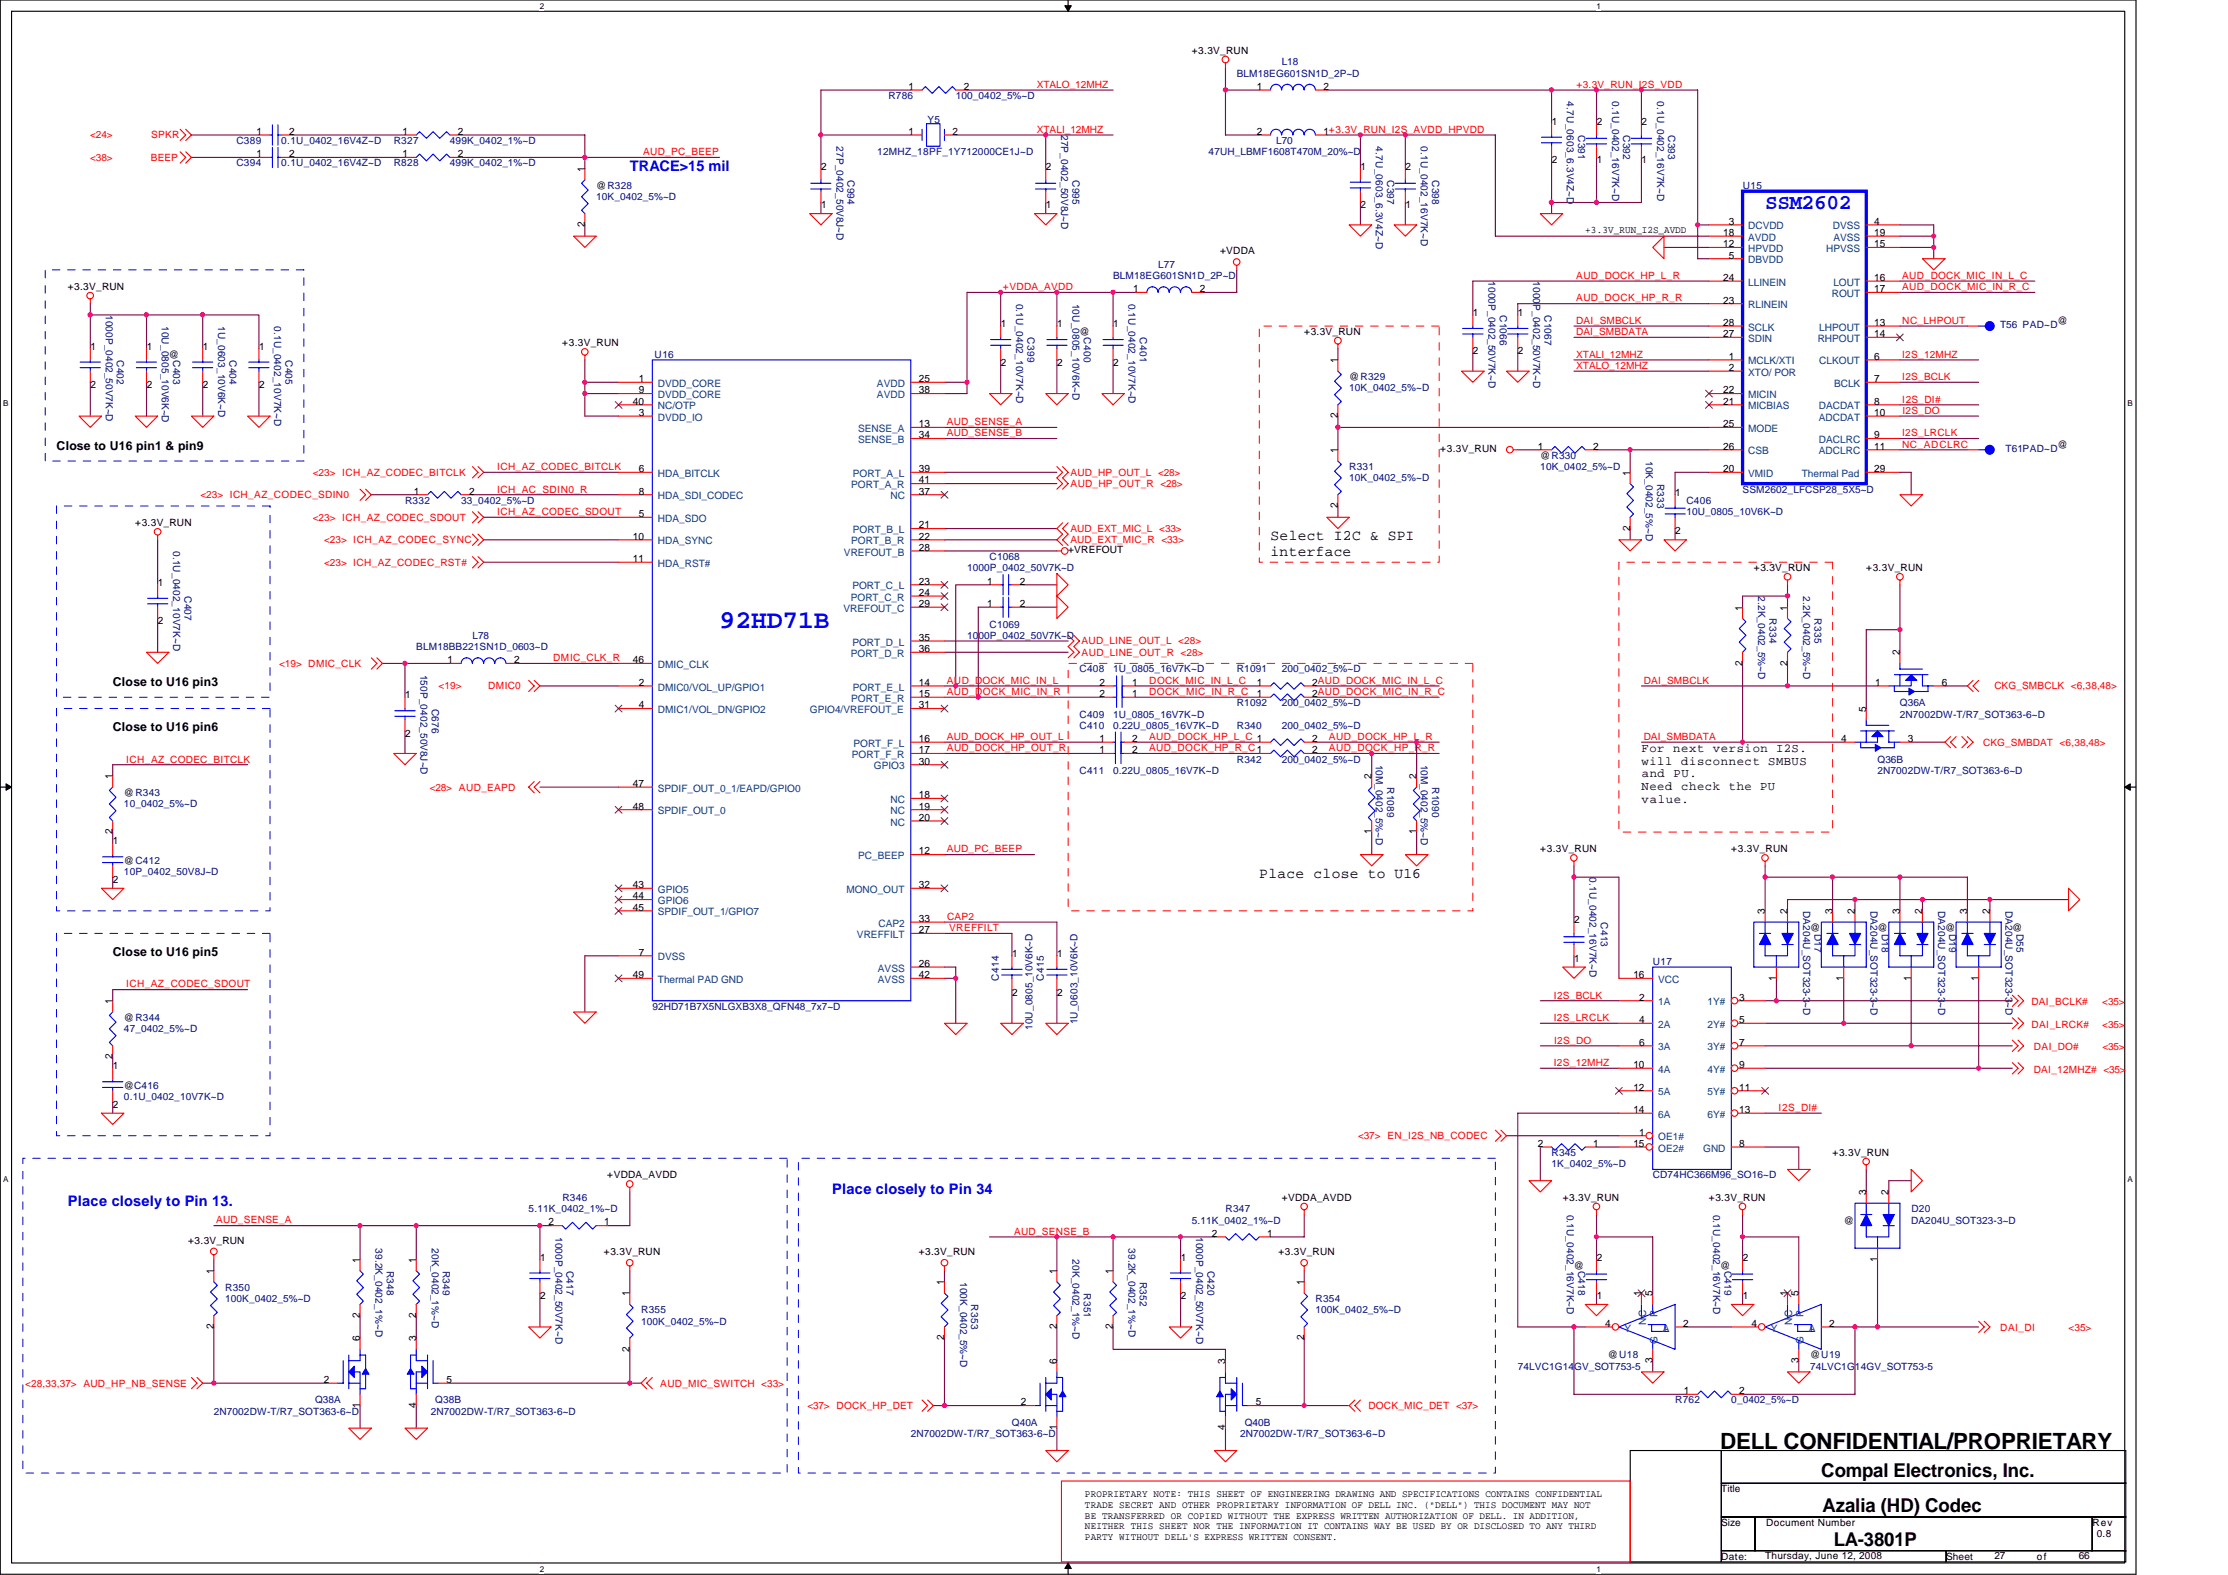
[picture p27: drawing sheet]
<svg xmlns="http://www.w3.org/2000/svg" width="297mm" height="210mm" viewBox="0 0 297 210" stroke-linecap="round" stroke-linejoin="round" font-family="sans-serif">
<defs><g id="words">
<text font-size="3.4" fill="#00f" x="95.9" y="83.8">92HD71B</text>
<text font-size="3" x="229.3" y="193.1">DELL CONFIDENTIAL/PROPRIETARY</text>
<text font-size="2.8" fill="#00f" x="235.3" y="27.8">SSM2602</text>
<g font-size="2.5">
<text x="242.8" y="196.9">Compal Electronics, Inc.</text>
<text x="243" y="201.5">Azalia (HD) Codec</text>
<text x="244.5" y="206">LA-3801P</text>
</g>
<g font-size="1.9" fill="#00f">
<text x="84" y="22.8">TRACE&gt;15 mil</text>
<text x="9" y="160.7">Place closely to Pin 13.</text>
<text x="110.9" y="159.2">Place closely to Pin 34</text>
</g>
<g font-size="1.9">
<text x="169.4" y="72">Select I2C &amp; SPI</text>
<text x="169.4" y="74.1">interface</text>
<text x="167.9" y="117">Place close to U16</text>
</g>
<g font-size="1.6">
<text x="7.5" y="59.9">Close to U16 pin1 &amp; pin9</text>
<text x="15" y="91.4">Close to U16 pin3</text>
<text x="15" y="97.4">Close to U16 pin6</text>
<text x="218.8" y="100.2">For next version I2S.</text>
<text x="218.8" y="101.9">will disconnect SMBUS</text>
<text x="218.8" y="105.3">Need check the PU</text>
<text x="218.8" y="107">value.</text>
<text x="218.9" y="103.6">and PU.</text>
<text x="15" y="127.4">Close to U16 pin5</text>
</g>
<g font-size="1.4">
<text x="121.1" y="12">1</text>
<text x="128.5" y="12">2</text>
<text x="167.6" y="12">1</text>
<text x="176.4" y="12">2</text>
<text x="34.2" y="18">1</text>
<text x="38.6" y="18">2</text>
<text x="53.7" y="18">1</text>
<text x="61" y="18">2</text>
<text x="121.1" y="18">1</text>
<text x="127" y="18">2</text>
<text x="167.6" y="18">2</text>
<text x="176.4" y="18">1+3.3V_RUN_I2S_AVDD_HPVDD</text>
<text x="206.9" y="16.6">1</text>
<text x="212.9" y="16.6">2</text>
<text x="218.9" y="16.6">2</text>
<text x="34.2" y="21">1</text>
<text x="38.6" y="21">2</text>
<text x="53.7" y="21">1</text>
<text x="61" y="21">2</text>
<text x="78" y="22.9" transform="rotate(-90 78 22.9)">1</text>
<text x="109.5" y="22.6">2</text>
<text x="139.4" y="22.6">2</text>
<text x="181.4" y="22.6">1</text>
<text x="187.4" y="22.6">2</text>
<text x="206.9" y="21.8">2</text>
<text x="212.9" y="21.8">1</text>
<text x="218.9" y="21.8">1</text>
<text x="109.5" y="27.8">1</text>
<text x="139.4" y="27.8">1</text>
<text x="181.4" y="27.8">2</text>
<text x="187.4" y="27.8">1</text>
<text x="230.5" y="30">3</text>
<text x="249.9" y="30">4</text>
<text x="78" y="30.3" transform="rotate(-90 78 30.3)">2</text>
<text x="229.7" y="33">12</text>
<text x="229.7" y="31.5">18</text>
<text x="230.5" y="34.5">5</text>
<text x="249.9" y="33">15</text>
<text x="249.9" y="31.5">19</text>
<text x="151.1" y="38.9">1</text>
<text x="160" y="38.9">2</text>
<text x="229.7" y="37.4">24</text>
<text x="229.7" y="40.4">23</text>
<text x="249.9" y="38.9">17</text>
<text x="249.9" y="37.4">16</text>
<text x="12.1" y="46.6">1</text>
<text x="19.6" y="46.6">1</text>
<text x="27" y="46.6">1</text>
<text x="34.5" y="46.6">1</text>
<text x="133.4" y="43.6">1</text>
<text x="140.9" y="43.6">1</text>
<text x="148.4" y="43.6">1</text>
<text x="196.4" y="42.1">1</text>
<text x="196.4" y="47.2">2</text>
<text x="202.4" y="42.1">1</text>
<text x="202.4" y="47.2">2</text>
<text x="229.7" y="43.4">28</text>
<text x="229.7" y="44.9">27</text>
<text x="230.5" y="47.9">1</text>
<text x="249.9" y="44.9">14</text>
<text x="249.9" y="43.4">13</text>
<text x="249.9" y="47.9">6</text>
<text x="12.1" y="51.8">2</text>
<text x="19.6" y="51.8">2</text>
<text x="27" y="51.8">2</text>
<text x="34.5" y="51.8">2</text>
<text x="84.4" y="53.9">40</text>
<text x="85.2" y="50.9">1</text>
<text x="85.2" y="52.4">9</text>
<text x="122.5" y="50.9">25</text>
<text x="122.5" y="52.4">38</text>
<text x="133.4" y="48.7">2</text>
<text x="140.9" y="48.7">2</text>
<text x="148.4" y="48.7">2</text>
<text x="178.3" y="48.4" transform="rotate(-90 178.3 48.4)">1</text>
<text x="229.7" y="52.4">22</text>
<text x="229.7" y="53.9">21</text>
<text x="230.5" y="49.4">2</text>
<text x="249.9" y="50.9">7</text>
<text x="249.9" y="53.9">8</text>
<text x="85.2" y="55.4">3</text>
<text x="122.5" y="56.9">13</text>
<text x="122.5" y="58.4">34</text>
<text x="178.3" y="55.8" transform="rotate(-90 178.3 55.8)">2</text>
<text x="205" y="59.9">1</text>
<text x="212.4" y="59.9">2</text>
<text x="229.7" y="56.9">25</text>
<text x="229.7" y="59.9">26</text>
<text x="249.9" y="58.4">9</text>
<text x="249.9" y="59.9">11</text>
<text x="249.9" y="55.4">10</text>
<text x="55.2" y="65.9">1</text>
<text x="62.5" y="65.9">2</text>
<text x="85.2" y="62.9">6</text>
<text x="85.2" y="65.9">8</text>
<text x="122.5" y="62.9">39</text>
<text x="122.5" y="64.4">41</text>
<text x="122.5" y="65.9">37</text>
<text x="178.3" y="60.4" transform="rotate(-90 178.3 60.4)">1</text>
<text x="217.3" y="63.4" transform="rotate(-90 217.3 63.4)">1</text>
<text x="229.7" y="62.9">20</text>
<text x="249.9" y="62.9">29</text>
<text x="84.4" y="71.9">10</text>
<text x="85.2" y="68.9">5</text>
<text x="122.5" y="70.4">21</text>
<text x="122.5" y="71.9">22</text>
<text x="178.3" y="67.7" transform="rotate(-90 178.3 67.7)">2</text>
<text x="217.3" y="70.7" transform="rotate(-90 217.3 70.7)">2</text>
<text x="223.3" y="66.1">1</text>
<text x="223.3" y="71.2">2</text>
<text x="84.4" y="74.9">11</text>
<text x="122.5" y="73.4">28</text>
<text x="122.5" y="77.9">23</text>
<text x="131.6" y="77.9">1</text>
<text x="136" y="77.9">2</text>
<text x="21" y="78.1">1</text>
<text x="21" y="83.2">2</text>
<text x="122.5" y="80.9">29</text>
<text x="122.5" y="79.4">24</text>
<text x="131.6" y="80.9">1</text>
<text x="136" y="80.9">2</text>
<text x="232.3" y="81.4" transform="rotate(-90 232.3 81.4)">1</text>
<text x="238.3" y="81.4" transform="rotate(-90 238.3 81.4)">1</text>
<text x="59.7" y="88.4">1</text>
<text x="68.5" y="88.4">2</text>
<text x="84.4" y="88.4">46</text>
<text x="122.5" y="85.4">35</text>
<text x="122.5" y="86.9">36</text>
<text x="232.3" y="88.7" transform="rotate(-90 232.3 88.7)">2</text>
<text x="238.3" y="88.7" transform="rotate(-90 238.3 88.7)">2</text>
<text x="253.3" y="87.4" transform="rotate(-90 253.3 87.4)">2</text>
<text x="54" y="93.1">1</text>
<text x="85.2" y="91.4">2</text>
<text x="85.2" y="94.4">4</text>
<text x="122.5" y="91.4">14</text>
<text x="122.5" y="94.4">31</text>
<text x="122.5" y="92.9">15</text>
<text x="146.6" y="92.9">2</text>
<text x="146.6" y="91.4">2</text>
<text x="151" y="92.9">1</text>
<text x="151" y="91.4">1</text>
<text x="167.6" y="92.9">1</text>
<text x="167.6" y="91.4">1</text>
<text x="174.9" y="92.9">2AUD_DOCK_MIC_IN_R_C</text>
<text x="174.9" y="91.4">2AUD_DOCK_MIC_IN_L_C</text>
<text x="248.8" y="94.8" transform="rotate(-90 248.8 94.8)">5</text>
<text x="250" y="91.4">1</text>
<text x="258.9" y="91.4">6</text>
<text x="54" y="98.2">2</text>
<text x="122.5" y="100.4">17</text>
<text x="122.5" y="98.9">16</text>
<text x="122.5" y="101.9">30</text>
<text x="146.6" y="100.4">1</text>
<text x="146.6" y="98.9">1</text>
<text x="151" y="100.4">2</text>
<text x="151" y="98.9">2</text>
<text x="174.9" y="98.9">2</text>
<text x="174.9" y="100.4">2</text>
<text x="245.5" y="98.9">4</text>
<text x="254.4" y="98.9">3</text>
<text x="15" y="103.8" transform="rotate(-90 15 103.8)">1</text>
<text x="84.4" y="107.9">48</text>
<text x="84.4" y="104.9">47</text>
<text x="122.5" y="106.4">18</text>
<text x="122.5" y="107.9">19</text>
<text x="182.9" y="103.8" transform="rotate(-90 182.9 103.8)">2</text>
<text x="188.8" y="103.8" transform="rotate(-90 188.8 103.8)">2</text>
<text x="15" y="111.2" transform="rotate(-90 15 111.2)">2</text>
<text x="15" y="112.5">1</text>
<text x="122.5" y="113.9">12</text>
<text x="122.5" y="109.4">20</text>
<text x="182.9" y="111.2" transform="rotate(-90 182.9 111.2)">1</text>
<text x="188.8" y="111.2" transform="rotate(-90 188.8 111.2)">1</text>
<text x="15" y="117.7">2</text>
<text x="84.4" y="118.4">43</text>
<text x="84.4" y="119.9">44</text>
<text x="122.5" y="118.4">32</text>
<text x="84.4" y="121.4">45</text>
<text x="122.5" y="122.9">33</text>
<text x="122.5" y="124.4">27</text>
<text x="209.9" y="123">2</text>
<text x="235.3" y="121.8" transform="rotate(-90 235.3 121.8)">3</text>
<text x="238.3" y="121.8" transform="rotate(-90 238.3 121.8)">2</text>
<text x="244.3" y="121.8" transform="rotate(-90 244.3 121.8)">3</text>
<text x="247.3" y="121.8" transform="rotate(-90 247.3 121.8)">2</text>
<text x="253.3" y="121.8" transform="rotate(-90 253.3 121.8)">3</text>
<text x="256.3" y="121.8" transform="rotate(-90 256.3 121.8)">2</text>
<text x="262.3" y="121.8" transform="rotate(-90 262.3 121.8)">3</text>
<text x="265.3" y="121.8" transform="rotate(-90 265.3 121.8)">2</text>
<text x="84.4" y="130.4">49</text>
<text x="85.2" y="127.4">7</text>
<text x="122.5" y="128.9">26</text>
<text x="122.5" y="130.4">42</text>
<text x="134.9" y="127.5">1</text>
<text x="140.9" y="127.5">1</text>
<text x="209.9" y="128.2">1</text>
<text x="217.8" y="130.4">16</text>
<text x="236.8" y="130.7" transform="rotate(-90 236.8 130.7)">1</text>
<text x="245.8" y="130.7" transform="rotate(-90 245.8 130.7)">1</text>
<text x="254.8" y="130.7" transform="rotate(-90 254.8 130.7)">1</text>
<text x="263.8" y="130.7" transform="rotate(-90 263.8 130.7)">1</text>
<text x="15" y="133.8" transform="rotate(-90 15 133.8)">1</text>
<text x="134.9" y="132.7">2</text>
<text x="140.9" y="132.7">2</text>
<text x="218.5" y="133.3">2</text>
<text x="218.5" y="136.4">4</text>
<text x="231.9" y="136.4">5</text>
<text x="231.9" y="133.3">3</text>
<text x="15" y="141.2" transform="rotate(-90 15 141.2)">2</text>
<text x="15" y="142.5">1</text>
<text x="217.8" y="142.3">10</text>
<text x="218.5" y="139.4">6</text>
<text x="231.9" y="142.3">9</text>
<text x="231.9" y="139.4">7</text>
<text x="15" y="147.7">2</text>
<text x="217.8" y="148.3">14</text>
<text x="217.8" y="145.4">12</text>
<text x="231.9" y="148.3">13</text>
<text x="231.9" y="145.4">11</text>
<text x="205" y="152.8">2</text>
<text x="212.4" y="152.8">1</text>
<text x="217.8" y="152.8">15</text>
<text x="218.5" y="151.3">1</text>
<text x="231.9" y="152.8">8</text>
<text x="248.8" y="159.3" transform="rotate(-90 248.8 159.3)">3</text>
<text x="251.8" y="159.3" transform="rotate(-90 251.8 159.3)">2</text>
<text x="72" y="168">1</text>
<text x="73.1" y="163.3">2</text>
<text x="80.5" y="163.3">1</text>
<text x="157.4" y="168">1</text>
<text x="161.6" y="164.8">2</text>
<text x="168.9" y="164.8">1</text>
<text x="212.9" y="168">2</text>
<text x="232.3" y="168">2</text>
<text x="28.5" y="169.8" transform="rotate(-90 28.5 169.8)">1</text>
<text x="48" y="168.3" transform="rotate(-90 48 168.3)">1</text>
<text x="55.5" y="168.3" transform="rotate(-90 55.5 168.3)">1</text>
<text x="72" y="173.1">2</text>
<text x="83.9" y="172.8" transform="rotate(-90 83.9 172.8)">1</text>
<text x="125.9" y="171.3" transform="rotate(-90 125.9 171.3)">1</text>
<text x="140.9" y="169.8" transform="rotate(-90 140.9 169.8)">1</text>
<text x="148.4" y="169.8" transform="rotate(-90 148.4 169.8)">1</text>
<text x="157.4" y="173.1">2</text>
<text x="173.9" y="171.3" transform="rotate(-90 173.9 171.3)">1</text>
<text x="212.9" y="173.1">1</text>
<text x="218.8" y="172.8" transform="rotate(-90 218.8 172.8)">1</text>
<text x="220.3" y="172.8" transform="rotate(-90 220.3 172.8)">5</text>
<text x="232.3" y="173.1">1</text>
<text x="238.3" y="172.8" transform="rotate(-90 238.3 172.8)">1</text>
<text x="239.8" y="172.8" transform="rotate(-90 239.8 172.8)">5</text>
<text x="250.3" y="168.1" transform="rotate(-90 250.3 168.1)">1</text>
<text x="28.5" y="177.1" transform="rotate(-90 28.5 177.1)">2</text>
<text x="48" y="178.8" transform="rotate(-90 48 178.8)">6</text>
<text x="48" y="175.6" transform="rotate(-90 48 175.6)">2</text>
<text x="55.5" y="178.8" transform="rotate(-90 55.5 178.8)">3</text>
<text x="55.5" y="175.6" transform="rotate(-90 55.5 175.6)">2</text>
<text x="125.9" y="178.6" transform="rotate(-90 125.9 178.6)">2</text>
<text x="140.9" y="177.1" transform="rotate(-90 140.9 177.1)">2</text>
<text x="148.4" y="177.1" transform="rotate(-90 148.4 177.1)">2</text>
<text x="173.9" y="178.6" transform="rotate(-90 173.9 178.6)">2</text>
<text x="214" y="176.8">4</text>
<text x="224.4" y="176.8">2</text>
<text x="233.5" y="176.8">4</text>
<text x="243.9" y="176.8">2</text>
<text x="43.2" y="184.3">2</text>
<text x="59.5" y="184.3">5</text>
<text x="83.9" y="180.1" transform="rotate(-90 83.9 180.1)">2</text>
<text x="140.9" y="181.8" transform="rotate(-90 140.9 181.8)">6</text>
<text x="163.4" y="181.8" transform="rotate(-90 163.4 181.8)">3</text>
<text x="220.3" y="181.6" transform="rotate(-90 220.3 181.6)">3</text>
<text x="224.5" y="185.8">1</text>
<text x="231.9" y="185.8">2</text>
<text x="239.8" y="181.6" transform="rotate(-90 239.8 181.6)">3</text>
<text x="48" y="187.6" transform="rotate(-90 48 187.6)">1</text>
<text x="55.5" y="187.6" transform="rotate(-90 55.5 187.6)">4</text>
<text x="136.1" y="187.3">2</text>
<text x="140.9" y="190.6" transform="rotate(-90 140.9 190.6)">1</text>
<text x="163.4" y="190.6" transform="rotate(-90 163.4 190.6)">4</text>
<text x="167.4" y="187.3">5</text>
</g>
<g font-size="1.4" fill="#004080">
<text x="233.1" y="35.1">DBVDD</text>
<text x="233.1" y="33.6">HPVDD</text>
<text x="233.1" y="32.1">AVDD</text>
<text x="233.1" y="30.6">DCVDD</text>
<text x="243.5" y="33.6">HPVSS</text>
<text x="244.4" y="30.6">DVSS</text>
<text x="244.4" y="32.1">AVSS</text>
<text x="233.1" y="38.1">LLINEIN</text>
<text x="233.1" y="41.1">RLINEIN</text>
<text x="244.2" y="39.6">ROUT</text>
<text x="244.4" y="38.1">LOUT</text>
<text x="233.1" y="44.1">SCLK</text>
<text x="233.1" y="45.6">SDIN</text>
<text x="242.3" y="45.6">RHPOUT</text>
<text x="242.5" y="44.1">LHPOUT</text>
<text x="87.7" y="51.6">DVDD_CORE</text>
<text x="87.7" y="53.1">DVDD_CORE</text>
<text x="116.9" y="51.6">AVDD</text>
<text x="116.9" y="53.1">AVDD</text>
<text x="233.1" y="48.6">MCLK/XTI</text>
<text x="233.1" y="50.1">XTO/ POR</text>
<text x="233.1" y="53.1">MICIN</text>
<text x="242.5" y="48.6">CLKOUT</text>
<text x="244.5" y="51.6">BCLK</text>
<text x="87.7" y="54.6">NC/OTP</text>
<text x="87.7" y="56.1">DVDD_IO</text>
<text x="114.4" y="57.6">SENSE_A</text>
<text x="114.4" y="59.1">SENSE_B</text>
<text x="233.1" y="54.6">MICBIAS</text>
<text x="233.1" y="57.6">MODE</text>
<text x="242.5" y="54.6">DACDAT</text>
<text x="242.5" y="56.1">ADCDAT</text>
<text x="242.5" y="59.1">DACLRC</text>
<text x="87.7" y="63.6">HDA_BITCLK</text>
<text x="113.5" y="65.1">PORT_A_R</text>
<text x="113.7" y="63.6">PORT_A_L</text>
<text x="233.1" y="60.6">CSB</text>
<text x="233.1" y="63.6">VMID</text>
<text x="240.2" y="63.6">Thermal Pad</text>
<text x="242.5" y="60.6">ADCLRC</text>
<text x="87.7" y="69.6">HDA_SDO</text>
<text x="87.7" y="66.5">HDA_SDI_CODEC</text>
<text x="113.7" y="71.1">PORT_B_L</text>
<text x="118.7" y="66.5">NC</text>
<text x="87.7" y="72.6">HDA_SYNC</text>
<text x="87.7" y="75.5">HDA_RST#</text>
<text x="112.5" y="74">VREFOUT_B</text>
<text x="113.5" y="72.6">PORT_B_R</text>
<text x="112.5" y="81.5">VREFOUT_C</text>
<text x="113.4" y="80.1">PORT_C_R</text>
<text x="113.6" y="78.5">PORT_C_L</text>
<text x="87.7" y="89">DMIC_CLK</text>
<text x="113.4" y="87.5">PORT_D_R</text>
<text x="113.6" y="86">PORT_D_L</text>
<text x="87.7" y="92">DMIC0/VOL_UP/GPIO1</text>
<text x="87.7" y="95">DMIC1/VOL_DN/GPIO2</text>
<text x="108" y="95">GPIO4/VREFOUT_E</text>
<text x="113.5" y="93.5">PORT_E_R</text>
<text x="113.7" y="92">PORT_E_L</text>
<text x="113.6" y="101">PORT_F_R</text>
<text x="113.8" y="99.5">PORT_F_L</text>
<text x="87.7" y="105.5">SPDIF_OUT_0_1/EAPD/GPIO0</text>
<text x="116.5" y="102.5">GPIO3</text>
<text x="118.7" y="107">NC</text>
<text x="87.7" y="108.5">SPDIF_OUT_0</text>
<text x="118.7" y="110">NC</text>
<text x="118.7" y="108.5">NC</text>
<text x="87.7" y="119">GPIO5</text>
<text x="112.8" y="119">MONO_OUT</text>
<text x="114.4" y="114.5">PC_BEEP</text>
<text x="87.7" y="120.5">GPIO6</text>
<text x="87.7" y="122">SPDIF_OUT_1/GPIO7</text>
<text x="114.3" y="125">VREFFILT</text>
<text x="117.1" y="123.5">CAP2</text>
<text x="87.7" y="128">DVSS</text>
<text x="87.7" y="131">Thermal PAD GND</text>
<text x="117" y="129.5">AVSS</text>
<text x="117" y="131">AVSS</text>
<text x="221.1" y="131">VCC</text>
<text x="221.1" y="134">1A</text>
<text x="221.1" y="137">2A</text>
<text x="227.7" y="137">2Y#</text>
<text x="227.7" y="134">1Y#</text>
<text x="221.1" y="140">3A</text>
<text x="221.1" y="143">4A</text>
<text x="227.7" y="143">4Y#</text>
<text x="227.7" y="140">3Y#</text>
<text x="221.1" y="149">6A</text>
<text x="221.1" y="146">5A</text>
<text x="227.7" y="149">6Y#</text>
<text x="227.7" y="146">5Y#</text>
<text x="221.1" y="152">OE1#</text>
<text x="221.1" y="153.5">OE2#</text>
<text x="227.1" y="153.5">GND</text>
<text x="216.6" y="177.5">Y</text>
<text x="219.5" y="176.5" transform="rotate(-90 219.5 176.5)">NC</text>
<text x="221" y="179.1" transform="rotate(-90 221 179.1)">G</text>
<text x="221" y="175.5" transform="rotate(-90 221 175.5)">P</text>
<text x="221.7" y="177.5">A</text>
<text x="236.1" y="177.5">Y</text>
<text x="238.9" y="176.5" transform="rotate(-90 238.9 176.5)">NC</text>
<text x="240.4" y="179.1" transform="rotate(-90 240.4 179.1)">G</text>
<text x="240.4" y="175.5" transform="rotate(-90 240.4 175.5)">P</text>
<text x="241.2" y="177.5">A</text>
</g>
<g font-size="1.3" fill="#f00">
<text x="138.2" y="11.7">XTALO_12MHZ</text>
<text x="210.2" y="11.7">+3.3V_RUN_I2S_VDD</text>
<text x="138.2" y="17.7">XTALI_12MHZ</text>
<text x="12" y="18.4">&lt;24&gt;</text>
<text x="12" y="21.4">&lt;38&gt;</text>
<text x="20.1" y="21.4">BEEP</text>
<text x="20.1" y="18.4">SPKR</text>
<text x="85.8" y="20.7">AUD_PC_BEEP</text>
<text x="133.7" y="38.7">+VDDA_AVDD</text>
<text x="210.1" y="40.2">AUD_DOCK_HP_R_R</text>
<text x="210.1" y="37.2">AUD_DOCK_HP_L_R</text>
<text x="253.6" y="37.2">AUD_DOCK_MIC_IN_L_C</text>
<text x="253.6" y="38.7">AUD_DOCK_MIC_IN_R_C</text>
<text x="210.1" y="43.2">DAI_SMBCLK</text>
<text x="210.1" y="44.7">DAI_SMBDATA</text>
<text x="210.1" y="47.7">XTALI_12MHZ</text>
<text x="253.6" y="47.7">I2S_12MHZ</text>
<text x="253.6" y="43.2">NC_LHPOUT</text>
<text x="210.1" y="49.2">XTALO_12MHZ</text>
<text x="253.6" y="53.7">I2S_DI#</text>
<text x="253.6" y="50.7">I2S_BCLK</text>
<text x="126.2" y="56.7">AUD_SENSE_A</text>
<text x="126.2" y="58.1">AUD_SENSE_B</text>
<text x="253.6" y="58.1">I2S_LRCLK</text>
<text x="253.6" y="59.6">NC_ADCLRC</text>
<text x="253.6" y="55.2">I2S_DO</text>
<text x="41.7" y="63.4">&lt;23&gt; ICH_AZ_CODEC_BITCLK</text>
<text x="66.3" y="62.7">ICH_AZ_CODEC_BITCLK</text>
<text x="66.3" y="65.6">ICH_AC_SDIN0_R</text>
<text x="142.7" y="63.4">AUD_HP_OUT_L &lt;28&gt;</text>
<text x="142.7" y="64.9">AUD_HP_OUT_R &lt;28&gt;</text>
<text x="26.7" y="66.4">&lt;23&gt; ICH_AZ_CODEC_SDIN0</text>
<text x="41.7" y="69.4">&lt;23&gt; ICH_AZ_CODEC_SDOUT</text>
<text x="66.3" y="68.6">ICH_AZ_CODEC_SDOUT</text>
<text x="142.7" y="70.9">AUD_EXT_MIC_L &lt;33&gt;</text>
<text x="43.2" y="75.4">&lt;23&gt; ICH_AZ_CODEC_RST#</text>
<text x="43.2" y="72.4">&lt;23&gt; ICH_AZ_CODEC_SYNC</text>
<text x="142.7" y="72.4">AUD_EXT_MIC_R &lt;33&gt;</text>
<text x="37.2" y="88.9">&lt;19&gt; DMIC_CLK</text>
<text x="73.8" y="88.1">DMIC_CLK_R</text>
<text x="144.2" y="87.4">AUD_LINE_OUT_R &lt;28&gt;</text>
<text x="144.2" y="85.9">AUD_LINE_OUT_L &lt;28&gt;</text>
<text x="58.5" y="91.9">&lt;19&gt;</text>
<text x="65.1" y="91.9">DMIC0</text>
<text x="126.2" y="91.1">AUD_DOCK_MIC_IN_L</text>
<text x="126.2" y="92.6">AUD_DOCK_MIC_IN_R</text>
<text x="153.2" y="92.6">DOCK_MIC_IN_R_C</text>
<text x="153.2" y="91.1">DOCK_MIC_IN_L_C</text>
<text x="219.1" y="91.1">DAI_SMBCLK</text>
<text x="265.9" y="91.9">CKG_SMBCLK &lt;6,38,48&gt;</text>
<text x="16.8" y="101.6">ICH_AZ_CODEC_BITCLK</text>
<text x="126.2" y="100.1">AUD_DOCK_HP_OUT_R</text>
<text x="126.2" y="98.6">AUD_DOCK_HP_OUT_L</text>
<text x="153.2" y="98.6">AUD_DOCK_HP_L_C 1</text>
<text x="153.2" y="100.1">AUD_DOCK_HP_R_C1</text>
<text x="177.2" y="100.1">AUD_DOCK_HP_R_R</text>
<text x="177.2" y="98.6">AUD_DOCK_HP_L_R</text>
<text x="219.1" y="98.6">DAI_SMBDATA</text>
<text x="264.4" y="99.4">CKG_SMBDAT &lt;6,38,48&gt;</text>
<text x="57.3" y="105.4">&lt;28&gt; AUD_EAPD</text>
<text x="126.2" y="113.6">AUD_PC_BEEP</text>
<text x="126.3" y="122.6">CAP2</text>
<text x="126.5" y="124.1">VREFFILT</text>
<text x="16.8" y="131.6">ICH_AZ_CODEC_SDOUT</text>
<text x="207.2" y="136.1">I2S_LRCLK</text>
<text x="207.2" y="133.1">I2S_BCLK</text>
<text x="270.8" y="137">DAI_LRCK#</text>
<text x="270.8" y="134">DAI_BCLK#</text>
<text x="280.3" y="137">&lt;35&gt;</text>
<text x="280.3" y="134">&lt;35&gt;</text>
<text x="207.2" y="142.1">I2S_12MHZ</text>
<text x="207.2" y="139.1">I2S_DO</text>
<text x="271.1" y="143">DAI_12MHZ# &lt;35&gt;</text>
<text x="271.1" y="140">DAI_DO#</text>
<text x="280.3" y="140">&lt;35&gt;</text>
<text x="237.1" y="148.1">I2S_DI#</text>
<text x="181.1" y="151.8">&lt;37&gt; EN_I2S_NB_CODEC</text>
<text x="28.8" y="163">AUD_SENSE_A</text>
<text x="135.2" y="164.5">AUD_SENSE_B</text>
<text x="266.7" y="177.4">DAI_DI</text>
<text x="275.8" y="177.4">&lt;35&gt;</text>
<text x="3.3" y="184.8">&lt;28,33,37&gt; AUD_HP_NB_SENSE</text>
<text x="88" y="184.8">AUD_MIC_SWITCH &lt;33&gt;</text>
<text x="107.7" y="187.8">&lt;37&gt; DOCK_HP_DET</text>
<text x="182.4" y="187.8">DOCK_MIC_DET &lt;37&gt;</text>
</g>
<g font-size="1.3">
<text x="158.9" y="7.2">+3.3V_RUN</text>
<text x="79.5" y="25.2">@R328</text>
<text x="162.7" y="33.9">+VDDA</text>
<text x="211.3" y="31.1">+3.3V_RUN_I2S_AVDD</text>
<text x="9" y="38.7">+3.3V_RUN</text>
<text x="22.5" y="47.7">@</text>
<text x="75" y="46.2">+3.3V_RUN</text>
<text x="143.9" y="44.7">@</text>
<text x="173.9" y="44.7">+3.3V_RUN</text>
<text x="274.3" y="43.2">@</text>
<text x="179.9" y="50.7">@R329</text>
<text x="274.3" y="59.6">@</text>
<text x="192" y="60.3">+3.3V_RUN</text>
<text x="205.4" y="61.2">@R330</text>
<text x="18" y="70.1">+3.3V_RUN</text>
<text x="142.4" y="73.7">+VREFOUT</text>
<text x="233.8" y="76.1">+3.3V_RUN</text>
<text x="248.8" y="76.1">+3.3V_RUN</text>
<text x="16.5" y="106.1">@R343</text>
<text x="205.4" y="113.6">+3.3V_RUN</text>
<text x="230.8" y="113.6">+3.3V_RUN</text>
<text x="16.5" y="115.1">@C412</text>
<text x="241.3" y="124.1">@</text>
<text x="250.3" y="124.1">@</text>
<text x="259.3" y="124.1">@</text>
<text x="268.3" y="124.1">@</text>
<text x="16.5" y="136.1">@R344</text>
<text x="16.5" y="145.1">@C416</text>
<text x="244.3" y="154.1">+3.3V_RUN</text>
<text x="81" y="157.1">+VDDA_AVDD</text>
<text x="170.9" y="160.1">+VDDA_AVDD</text>
<text x="208.3" y="160.1">+3.3V_RUN</text>
<text x="227.8" y="160.1">+3.3V_RUN</text>
<text x="25.1" y="165.8">+3.3V_RUN</text>
<text x="80.5" y="167.3">+3.3V_RUN</text>
<text x="122.5" y="167.3">+3.3V_RUN</text>
<text x="170.4" y="167.3">+3.3V_RUN</text>
<text x="245.8" y="163.1">@</text>
<text x="209.8" y="169.1">@</text>
<text x="229.3" y="169.1">@</text>
<text x="214.4" y="181">@U18</text>
<text x="241.3" y="181">@U19</text>
<text x="144.6" y="199.5">PROPRIETARY NOTE: THIS SHEET OF ENGINEERING DRAWING AND SPECIFICATIONS CONTAINS CONFIDENTIAL</text>
<text x="144.6" y="200.9">TRADE SECRET AND OTHER PROPRIETARY INFORMATION OF DELL INC. (&quot;DELL&quot;) THIS DOCUMENT MAY NOT</text>
<text x="144.6" y="202.4">BE TRANSFERRED OR COPIED WITHOUT THE EXPRESS WRITTEN AUTHORIZATION OF DELL. IN ADDITION,</text>
<text x="144.6" y="203.8">NEITHER THIS SHEET NOR THE INFORMATION IT CONTAINS WAY BE USED BY OR DISCLOSED TO ANY THIRD</text>
<text x="229.5" y="198.9">Title</text>
<text x="229.5" y="203.4">Size</text>
<text x="235.5" y="203.4">Document Number</text>
<text x="279" y="203.4">Rev</text>
<text x="144.6" y="205.3">PARTY WITHOUT DELL'S EXPRESS WRITTEN CONSENT.</text>
<text x="229.5" y="207.9">Date:</text>
<text x="235.3" y="207.7">Thursday, June 12, 2008</text>
<text x="259.5" y="207.9">Sheet</text>
<text x="265.9" y="207.7">27</text>
<text x="271.5" y="207.9">of</text>
<text x="277.1" y="207.7">66</text>
<text x="279.5" y="204.9">0.8</text>
</g>
<g font-size="1.3" fill="#000080">
<text x="164.9" y="10.2">BLM18EG601SN1D_2P~D</text>
<text x="170.9" y="8.7">L18</text>
<text x="118.4" y="13.2">R786</text>
<text x="123.7" y="16.3">Y5</text>
<text x="127.4" y="13.2">100_0402_5%~D</text>
<text x="141.5" y="18" transform="rotate(90 141.5 18)">27P_0402_50V8J~D</text>
<text x="208.9" y="13.5" transform="rotate(90 208.9 13.5)">4.7U_0603_6.3V4Z~D</text>
<text x="210.4" y="18" transform="rotate(90 210.4 18)">C391</text>
<text x="214.9" y="13.5" transform="rotate(90 214.9 13.5)">0.1U_0402_16V7K~D</text>
<text x="216.4" y="18" transform="rotate(90 216.4 18)">C392</text>
<text x="220.9" y="13.5" transform="rotate(90 220.9 13.5)">0.1U_0402_16V7K~D</text>
<text x="222.4" y="18" transform="rotate(90 222.4 18)">C393</text>
<text x="31.5" y="19.2">C389</text>
<text x="31.5" y="22.2">C394</text>
<text x="37.5" y="19.2">0.1U_0402_16V4Z~D</text>
<text x="37.5" y="22.2">0.1U_0402_16V4Z~D</text>
<text x="52.5" y="19.2">R327</text>
<text x="52.5" y="22.2">R828</text>
<text x="60" y="19.2">499K_0402_1%~D</text>
<text x="60" y="22.2">499K_0402_1%~D</text>
<text x="111.5" y="19.5" transform="rotate(90 111.5 19.5)">27P_0402_50V8J~D</text>
<text x="113" y="24" transform="rotate(90 113 24)">C994</text>
<text x="116.9" y="20.7">12MHZ_18PF_1Y712000CE1J~D</text>
<text x="143" y="24" transform="rotate(90 143 24)">C995</text>
<text x="161.1" y="20.7">47UH_LBMF1608T470M_20%~D</text>
<text x="170.1" y="19.2">L70</text>
<text x="183.4" y="19.5" transform="rotate(90 183.4 19.5)">4.7U_0603_6.3V4Z~D</text>
<text x="185" y="24" transform="rotate(90 185 24)">C397</text>
<text x="189.4" y="19.5" transform="rotate(90 189.4 19.5)">0.1U_0402_16V7K~D</text>
<text x="190.9" y="24" transform="rotate(90 190.9 24)">C398</text>
<text x="79.5" y="26.7">10K_0402_5%~D</text>
<text x="232.3" y="25.2">U15</text>
<text x="154.4" y="35.7">L77</text>
<text x="14.1" y="42" transform="rotate(90 14.1 42)">1000P_0402_50V7K~D</text>
<text x="135.5" y="40.5" transform="rotate(90 135.5 40.5)">0.1U_0402_10V7K~D</text>
<text x="143" y="40.5" transform="rotate(90 143 40.5)">10U_0805_10V6K~D</text>
<text x="148.4" y="37.2">BLM18EG601SN1D_2P~D</text>
<text x="150.5" y="40.5" transform="rotate(90 150.5 40.5)">0.1U_0402_10V7K~D</text>
<text x="198.4" y="37.5" transform="rotate(90 198.4 37.5)">1000P_0402_50V7K~D</text>
<text x="199.9" y="42" transform="rotate(90 199.9 42)">C1066</text>
<text x="204.4" y="37.5" transform="rotate(90 204.4 37.5)">1000P_0402_50V7K~D</text>
<text x="205.9" y="42" transform="rotate(90 205.9 42)">C1067</text>
<text x="15.6" y="48" transform="rotate(90 15.6 48)">C402</text>
<text x="21.6" y="43.5" transform="rotate(90 21.6 43.5)">10U_0805_10V6K~D</text>
<text x="23.1" y="48" transform="rotate(90 23.1 48)">C403</text>
<text x="29.1" y="43.5" transform="rotate(90 29.1 43.5)">1U_0603_10V6K~D</text>
<text x="30.6" y="48" transform="rotate(90 30.6 48)">C404</text>
<text x="36.6" y="43.5" transform="rotate(90 36.6 43.5)">0.1U_0402_10V7K~D</text>
<text x="38.1" y="48" transform="rotate(90 38.1 48)">C405</text>
<text x="87.3" y="47.7">U16</text>
<text x="137" y="45" transform="rotate(90 137 45)">C399</text>
<text x="144.5" y="45" transform="rotate(90 144.5 45)">C400</text>
<text x="152" y="45" transform="rotate(90 152 45)">C401</text>
<text x="266.7" y="43.8">T56 PAD~D</text>
<text x="179.9" y="52.2">10K_0402_5%~D</text>
<text x="179.9" y="64.2">10K_0402_5%~D</text>
<text x="179.9" y="62.7">R331</text>
<text x="205.4" y="62.7">10K_0402_5%~D</text>
<text x="219.4" y="61.4" transform="rotate(90 219.4 61.4)">10K_0402_5%~D</text>
<text x="220.9" y="64.5" transform="rotate(90 220.9 64.5)">R333</text>
<text x="232.3" y="65.7">SSM2602_LFCSP28_5X5~D</text>
<text x="267.4" y="60.3">T61PAD~D</text>
<text x="54" y="67.1">R332</text>
<text x="61.5" y="67.1">33_0402_5%~D</text>
<text x="224.8" y="68.6">10U_0805_10V6K~D</text>
<text x="224.9" y="67.1">C406</text>
<text x="23.1" y="73.4" transform="rotate(90 23.1 73.4)">0.1U_0402_10V7K~D</text>
<text x="128.9" y="76.1">1000P_0402_50V7K~D</text>
<text x="131.9" y="74.6">C1068</text>
<text x="24.6" y="79.4" transform="rotate(90 24.6 79.4)">C407</text>
<text x="131.9" y="83.6">C1069</text>
<text x="234.4" y="79.4" transform="rotate(90 234.4 79.4)">2.2K_0402_5%~D</text>
<text x="235.9" y="82.4" transform="rotate(90 235.9 82.4)">R334</text>
<text x="240.4" y="79.4" transform="rotate(90 240.4 79.4)">2.2K_0402_5%~D</text>
<text x="241.9" y="82.4" transform="rotate(90 241.9 82.4)">R335</text>
<text x="55.5" y="86.6">BLM18BB221SN1D_0603~D</text>
<text x="56.1" y="89.9" transform="rotate(90 56.1 89.9)">150P_0402_50V8J~D</text>
<text x="63" y="85.1">L78</text>
<text x="128.9" y="85.1">1000P_0402_50V7K~D</text>
<text x="143.9" y="89.6">C408</text>
<text x="148.4" y="89.6">1U_0805_16V7K~D</text>
<text x="164.9" y="89.6">R1091</text>
<text x="170.9" y="89.6">200_0402_5%~D</text>
<text x="57.6" y="94.4" transform="rotate(90 57.6 94.4)">C676</text>
<text x="143.9" y="95.6">C409</text>
<text x="148.4" y="95.6">1U_0805_16V7K~D</text>
<text x="164.9" y="94.1">R1092</text>
<text x="170.9" y="94.1">200_0402_5%~D</text>
<text x="253.3" y="94.1">Q36A</text>
<text x="253.3" y="95.6">2N7002DW-T/R7_SOT363-6~D</text>
<text x="143.9" y="97.1">C410</text>
<text x="148.4" y="97.1">0.22U_0805_16V7K~D</text>
<text x="164.9" y="97.1">R340</text>
<text x="164.9" y="101.6">R342</text>
<text x="170.9" y="97.1">200_0402_5%~D</text>
<text x="170.9" y="101.6">200_0402_5%~D</text>
<text x="183.4" y="101.9" transform="rotate(90 183.4 101.9)">10M_0402_5%~D</text>
<text x="189.4" y="101.9" transform="rotate(90 189.4 101.9)">10M_0402_5%~D</text>
<text x="250.3" y="101.6">Q36B</text>
<text x="16.5" y="107.6">10_0402_5%~D</text>
<text x="143.9" y="103.1">C411</text>
<text x="148.4" y="103.1">0.22U_0805_16V7K~D</text>
<text x="185" y="104.9" transform="rotate(90 185 104.9)">R1089</text>
<text x="190.9" y="104.9" transform="rotate(90 190.9 104.9)">R1090</text>
<text x="250.3" y="103.1">2N7002DW-T/R7_SOT363-6~D</text>
<text x="16.5" y="116.6">10P_0402_50V8J~D</text>
<text x="211.9" y="116.9" transform="rotate(90 211.9 116.9)">0.1U_0402_16V7K~D</text>
<text x="213.4" y="122.9" transform="rotate(90 213.4 122.9)">C413</text>
<text x="240.4" y="121.4" transform="rotate(90 240.4 121.4)">DA204U_SOT323-3~D</text>
<text x="241.9" y="124.4" transform="rotate(90 241.9 124.4)">D17</text>
<text x="249.4" y="121.4" transform="rotate(90 249.4 121.4)">DA204U_SOT323-3~D</text>
<text x="250.9" y="124.4" transform="rotate(90 250.9 124.4)">D18</text>
<text x="258.4" y="121.4" transform="rotate(90 258.4 121.4)">DA204U_SOT323-3~D</text>
<text x="259.9" y="124.4" transform="rotate(90 259.9 124.4)">D19</text>
<text x="267.4" y="121.4" transform="rotate(90 267.4 121.4)">DA204U_SOT323-3~D</text>
<text x="268.9" y="124.4" transform="rotate(90 268.9 124.4)">D55</text>
<text x="133.2" y="130.7" transform="rotate(-90 133.2 130.7)">C414</text>
<text x="139.1" y="130.7" transform="rotate(-90 139.1 130.7)">C415</text>
<text x="220.3" y="128.6">U17</text>
<text x="16.5" y="137.6">47_0402_5%~D</text>
<text x="87" y="134.6">92HD71B7X5NLGXB3X8_QFN48_7x7~D</text>
<text x="137.6" y="137.3" transform="rotate(-90 137.6 137.3)">10U_0805_10V6K~D</text>
<text x="143.6" y="136.5" transform="rotate(-90 143.6 136.5)">1U_0603_10V6K~D</text>
<text x="16.5" y="146.6">0.1U_0402_10V7K~D</text>
<text x="206.9" y="154.1">R345</text>
<text x="206.9" y="155.6">1K_0402_5%~D</text>
<text x="70.5" y="161.6">5.11K_0402_1%~D</text>
<text x="75" y="160.1">R346</text>
<text x="163.4" y="161.6">R347</text>
<text x="208.9" y="161.9" transform="rotate(90 208.9 161.9)">0.1U_0402_16V7K~D</text>
<text x="220.3" y="157.1">CD74HC366M96_SO16~D</text>
<text x="228.4" y="161.9" transform="rotate(90 228.4 161.9)">0.1U_0402_16V7K~D</text>
<text x="254.8" y="161.6">D20</text>
<text x="50.1" y="166.3" transform="rotate(90 50.1 166.3)">39.2K_0402_1%~D</text>
<text x="57.6" y="166.3" transform="rotate(90 57.6 166.3)">20K_0402_1%~D</text>
<text x="74" y="164.8" transform="rotate(90 74 164.8)">1000P_0402_50V7K~D</text>
<text x="143" y="167.9" transform="rotate(90 143 167.9)">20K_0402_1%~D</text>
<text x="150.5" y="166.3" transform="rotate(90 150.5 166.3)">39.2K_0402_1%~D</text>
<text x="158.9" y="163.1">5.11K_0402_1%~D</text>
<text x="159.5" y="164.8" transform="rotate(90 159.5 164.8)">1000P_0402_50V7K~D</text>
<text x="254.8" y="163.1">DA204U_SOT323-3~D</text>
<text x="30" y="173.5">100K_0402_5%~D</text>
<text x="30" y="172">R350</text>
<text x="51.6" y="169.4" transform="rotate(90 51.6 169.4)">R348</text>
<text x="59.1" y="169.4" transform="rotate(90 59.1 169.4)">R349</text>
<text x="75.5" y="169.4" transform="rotate(90 75.5 169.4)">C417</text>
<text x="128" y="170.8" transform="rotate(90 128 170.8)">100K_0402_5%~D</text>
<text x="129.5" y="173.8" transform="rotate(90 129.5 173.8)">R353</text>
<text x="144.5" y="172.3" transform="rotate(90 144.5 172.3)">R351</text>
<text x="152" y="170.8" transform="rotate(90 152 170.8)">R352</text>
<text x="161" y="169.4" transform="rotate(90 161 169.4)">C420</text>
<text x="175.4" y="173.5">R354</text>
<text x="210.4" y="169.4" transform="rotate(90 210.4 169.4)">C418</text>
<text x="229.9" y="169.4" transform="rotate(90 229.9 169.4)">C419</text>
<text x="85.5" y="176.6">100K_0402_5%~D</text>
<text x="85.5" y="175">R355</text>
<text x="175.4" y="175">100K_0402_5%~D</text>
<text x="202.4" y="182.5">74LVC1G14GV_SOT753-5</text>
<text x="241.3" y="182.5">74LVC1G14GV_SOT753-5</text>
<text x="28.5" y="188.5">2N7002DW-T/R7_SOT363-6~D</text>
<text x="42" y="187">Q38A</text>
<text x="57.4" y="188.5">2N7002DW-T/R7_SOT363-6~D</text>
<text x="58" y="187">Q38B</text>
<text x="121.4" y="191.5">2N7002DW-T/R7_SOT363-6~D</text>
<text x="134.9" y="190">Q40A</text>
<text x="165.3" y="191.5">2N7002DW-T/R7_SOT363-6~D</text>
<text x="165.9" y="190">Q40B</text>
<text x="223.3" y="187">R762</text>
<text x="230.8" y="187">0_0402_5%~D</text>
</g>
<g font-size="1.1">
<text x="72" y="1.1">2</text>
<text x="212.8" y="1.1">1</text>
<text x=".4" y="54.2">B</text>
<text x="283.7" y="54.2">B</text>
<text x=".4" y="157.6">A</text>
<text x="283.7" y="157.6">A</text>
<text x="72" y="209.4">2</text>
<text x="212.8" y="209.4">1</text>
</g>
</g></defs>
<path d="M0 0h284.8v209.8h-284.8zM1.5 1.5h281.8v206.8h-281.8z" fill="none" stroke="#000" stroke-width=".15"/>
<g fill="#fff">
<path d="M72 .2h.6v1.2h-.6z"/>
<path d="M72 208.5h.6v1.2h-.6z"/>
</g>
<path d="M142.4 0v1.5M142.4 208.3v1.5" fill="none" stroke="#000" stroke-width=".15"/>
<path d="M142 .8h.8l-.4 .7zM142.4 208.3l.4 .7h-.8z" fill="#000" stroke="#000" stroke-width=".13"/>
<g fill="#fff">
<path d="M212.8 .2h.6v1.2h-.6z"/>
<path d="M212.8 208.5h.6v1.2h-.6z"/>
<path d="M.4 53.2h.7v1.2h-.7z"/>
<path d="M283.7 53.2h.6v1.2h-.6z"/>
<path d="M.4 156.6h.7v1.2h-.7z"/>
<path d="M283.7 156.6h.6v1.2h-.6z"/>
</g>
<path d="M0 104.9h1.5M283.3 104.9h1.5M217.3 193.3h12.2v14.9h-12.2zM229.5 193.3h53.9v4.4h-53.9zM229.5 197.7h53.9v4.5h-53.9zM229.5 206.7h30v1.5h-30zM229.5 202.2h4.5v4.5h-4.5zM234 202.2h44.9v4.5h-44.9zM259.5 206.7h23.9v1.5h-23.9zM278.9 202.2h4.5v4.5h-4.5z" fill="none" stroke="#000" stroke-width=".15"/>
<path d="M.8 104.5l.7 .4-.7 .4zM283.3 104.9l.7-.4v.8z" fill="#000" stroke="#000" stroke-width=".13"/>
<g fill="none" stroke="#800040" stroke-width=".15">
<path d="M25.5 18h9M39 18h15M61.5 18h16.5v3h-16.5M109.4 18v4.5M121.4 12h-12v6h12M127.4 18h21M128.9 12h19.5M139.4 18v4.5M163.4 12h4.5M163.4 9v9h4.5M176.9 12h30v4.5M176.9 18h4.5v4.5"/>
<path d="M181.4 18h18v13.5h28.4M187.4 18v4.5M206.9 12h5.9M212.8 12h6v4.5M212.8 12v4.5M218.8 12h7.5v22.5h1.5M25.5 21h9M39 21h15M78 30v1.5M95.9 21h-17.9v1.5M109.4 27v1.5M133.4 39v4.5"/>
<path d="M139.4 27v1.5M140.9 39v4.5M148.4 39v4.5M151.4 39h-22.5v13.5h-3M164.9 36v3h-4.5M181.4 27v3M187.4 27v3M206.9 21v7.5M212.8 21v6M218.8 21v6h-11.9M221.8 33h6M226.3 30h1.5"/>
<path d="M227.8 37.5h-31.4v4.5M253.3 39h18M253.3 37.5h18M253.3 30h4.5v4.5M253.3 31.5h4.5M253.3 33h4.5M12 42h7.5v4.5M12 40.5v6M12 50.9v4.6M19.5 42h7.5M19.5 50.9v4.6M27 42h7.5v4.5"/>
<path d="M27 42v4.5M27 50.9v4.6M34.5 50.9v4.6M78 52.5h4.5M78 50.9h4.5M78 48v7.5h4.5M125.9 50.9h3M125.9 57h15M125.9 58.4h15M133.4 48v4.5M140.9 48v4.5M148.4 48v4.5"/>
<path d="M178.4 57h49.4M178.4 46.5v1.5M178.4 55.5v4.4M196.4 46.5v3M202.4 46.5v3M202.4 59.9h3M209.8 48h18M209.8 43.5h18M209.8 45h18M209.8 49.5h18M212.8 59.9h15M217.3 59.9v3"/>
<path d="M227.8 40.5h-25.4v1.5M253.3 50.9h10.5M253.3 58.4h10.5M253.3 55.5h10.5M253.3 54h10.5M253.3 48h10.5M253.3 43.5h9M253.3 59.9h9M21 71.9v6M49.5 65.9h6M63 65.9h19.5M64.5 62.9h18"/>
<path d="M64.5 71.9h18M64.5 74.9h18M64.5 68.9h18M125.9 62.9h15M125.9 71.9h15M125.9 64.5h15M125.9 70.4h15M125.9 73.4h15M131.9 77.9h-4.5v13.5M136.4 77.9h4.5M178.4 67.4v1.5M217.3 70.4v1.5"/>
<path d="M223.3 70.4v1.5M227.8 62.9h-4.5v3M238.3 79.4h-6v1.5M238.3 77.9v3M253.3 62.9h1.5v3M253.3 77.9v9M21 82.4v4.5M51 88.4h3M54 97.4v3M60 88.4h-6v4.5M69 88.4h13.5M72 91.4h10.5"/>
<path d="M125.9 91.4h21M125.9 86.9h16.5M125.9 85.4h16.5M125.9 98.9h21M125.9 92.9h21M131.9 80.9h-1.5v12M136.4 80.9h4.5M151.4 91.4h16.5M151.4 98.9h16.5M151.4 92.9h16.5M175.4 91.4h16.5M175.4 98.9h16.5"/>
<path d="M175.4 92.9h16.5M188.9 98.9v4.5M218.8 91.4h31.5M218.8 98.9h27M232.3 88.4v10.5M238.3 88.4v3M253.3 83.9h-4.5v10.5M254.8 98.9h4.5M259.3 91.4h3M15 110.9v1.5M15 116.9v1.5M33 101.9h-18v1.5"/>
<path d="M72 104.9h10.5M125.9 113.9h12M125.9 100.4h21M151.4 100.4h16.5M175.4 100.4h7.5M182.9 110.9v3M188.9 110.9v3M191.9 100.4h-9v3M209.8 115.4v7.5M209.8 116.9h6v13.5M235.3 115.4v6M235.3 116.9h27v4.5"/>
<path d="M244.3 116.9v4.5M247.3 119.9v1.5M253.3 116.9v4.5M256.3 119.9v1.5M265.3 119.9v1.5M275.8 119.9h-37.5v1.5M33 131.9h-18v1.5M82.5 127.4h-4.5v7.5M125.9 122.9h15v4.5M125.9 124.4h9v3M125.9 128.9h1.5v7.5M125.9 130.4h1.5"/>
<path d="M134.9 131.9v4.5M140.9 131.9v4.5M205.4 136.4h10.4M205.4 133.4h10.4M205.4 139.4h10.4M209.8 127.4v1.5M235.3 136.4h33M235.3 133.4h33M235.3 139.4h33M236.8 130.4v3M245.8 130.4v6M254.8 130.4v9"/>
<path d="M263.8 130.4v12M15 140.9v1.5M15 146.9v1.5M84 158.9v4.4h-3M200.8 151.4h15M205.4 152.9v4.5M205.4 142.4h10.4M212.8 152.9h3M215.8 148.4h-13.4v28.4h8.9M235.3 152.9h4.5v3M235.3 148.4h7.5M235.3 142.4h33"/>
<path d="M248.8 155.9v3M254.8 157.4h-3v1.5M28.5 163.3h45M28.5 167.9v1.5M28.5 176.8v7.5M48 163.3v4.6M48 175.3v3M55.5 163.3v4.6M55.5 175.3v3M72 163.3v4.6M72 172.3v4.5M84 169.4v2.9"/>
<path d="M84 179.8v4.5M125.9 178.3v9h-1.5M125.9 169.4v1.4M131.9 164.8h16.5M140.9 164.8v4.6M140.9 176.8v4.5M148.4 164.8h9v3.1M148.4 176.8v3h15v1.5M148.4 164.8v4.6M157.4 164.8h4.5M157.4 172.3v4.5M173.9 161.9v2.9h-4.5"/>
<path d="M173.9 169.4v1.4M173.9 178.3v9M209.8 176.8v9h15M212.8 161.9v6M212.8 172.3v1.5M212.8 164.8h7.5v7.5M224.8 176.8h6M232.3 164.8h7.5v7.5M232.3 161.9v6M232.3 172.3v1.5M244.3 176.8h3v9h-15M247.3 176.8h16.5"/>
<path d="M250.3 167.9v8.9M27 184.3h16.5M48 187.3v3M55.5 187.3v3M60 184.3h25.5M125.9 187.3h10.5M140.9 190.3v3M163.4 190.3v3M167.9 187.3h12M220.3 181.3v1.5M239.8 181.3v1.5"/>
</g>
<g fill="none" stroke="#f00" stroke-width=".15">
<path d="M24 17.2l.8 .8-.8 .7M24.8 17.2l.7 .8-.7 .7M34.5 18h1.5M37.5 18h1.5M121.4 12h1.5M127.4 12h1.5M163.4 8.4v.6M167.9 12h1.5M175.4 12h1.5M12 39.9v.6M24 20.2l.8 .8-.8 .7M24.8 20.2l.7 .8-.7 .7"/>
<path d="M76.5 31.5h3l-1.5 1.5zM78 22.5v1.5M78 28.5v1.5M107.9 28.5h3l-1.5 1.5zM137.9 28.5h3l-1.5 1.5zM139.4 22.5v1.5M139.4 25.5v1.5M164.9 35.4v.6M179.9 30h3l-1.5 1.5zM185.9 30h3l-1.5 1.5zM205.4 28.5h2.9l-1.4 1.5zM220.3 33l1.5-1.5v3z"/>
<path d="M256.3 34.5h3l-1.5 1.5zM10.5 55.5h3l-1.5 1.5zM18 55.5h3l-1.5 1.5zM25.5 55.5h3l-1.5 1.5zM33 55.5h3l-1.5 1.5zM78 47.3v.7M131.9 52.5h3l-1.5 1.5zM139.4 52.5h3l-1.5 1.5zM146.9 52.5h3l-1.5 1.5zM178.4 45.9v.6M194.9 49.5h3l-1.5 1.4zM200.8 49.5h3.1l-1.5 1.4z"/>
<path d="M201.8 59.9h.6M21 71.3v.6M48 65.2l.7 .7-.7 .8M48.7 65.2l.8 .7-.8 .8M63 74.2l.7 .7-.7 .8M63 62.2l.7 .7-.7 .8M63 68.2l.7 .7-.7 .8M63 71.2l.7 .7-.7 .8M63.7 74.2l.8 .7-.8 .8M63.7 62.2l.8 .7-.8 .8M63.7 68.2l.8 .7-.8 .8M63.7 71.2l.8 .7-.8 .8"/>
<path d="M131.9 77.9h1.5M134.9 77.9h1.5M140.9 76.4l1.5 1.5-1.5 1.5zM140.9 79.4l1.5 1.5-1.5 1.5zM140.9 73.4h.6M140.9 62.2l.8 .7-.8 .8 .8 .8-.8 .7M141.7 62.2l.7 .7-.7 .8 .7 .8-.7 .7M141.7 69.7l-.8 .7 .8 .8-.8 .7 .8 .8M142.4 69.7l-.7 .7 .7 .8-.7 .7 .7 .8M176.9 68.9h3l-1.5 1.5zM215.8 71.9h3l-1.5 1.5zM217.3 62.9v1.6"/>
<path d="M217.3 68.9v1.5M221.8 71.9h3l-1.5 1.5zM238.3 77.3v.6M253.3 65.9h3l-1.5 1.5zM253.3 77.3v.6M19.5 86.9h3l-1.5 1.5zM49.5 87.7l.7 .7-.7 .8M50.2 87.7l.8 .7-.8 .8M70.5 90.7l.7 .7-.7 .8M71.2 90.7l.8 .7-.8 .8M142.4 84.7l.8 .7-.8 .8 .8 .7-.8 .8M143.2 84.7l.7 .7-.7 .8 .7 .7-.7 .8"/>
<path d="M146.9 92.9h1.5M149.9 92.9h1.5M260.1 98.2l-.8 .7 .8 .8M260.8 98.2l-.7 .7 .7 .8M261.6 98.2l.7 .7-.7 .8M262.3 98.2l.8 .7-.8 .8M263.1 90.7l-.8 .7 .8 .8M263.8 90.7l-.7 .7 .7 .8M13.5 118.4h3l-1.5 1.5zM15 112.4v1.5M15 115.4v1.5M52.5 100.4h3l-1.5 1.5z"/>
<path d="M71.2 104.2l-.7 .7 .7 .8M72 104.2l-.8 .7 .8 .8M181.4 113.9h3l-1.5 1.5zM187.4 113.9h3l-1.5 1.5zM209.8 114.8v.6M235.3 114.8v.6M275.8 118.4l1.5 1.5-1.5 1.5zM76.5 134.9h3l-1.5 1.5zM125.9 136.4h3l-1.5 1.5zM133.4 136.4h3l-1.5 1.5zM139.4 136.4h3l-1.5 1.5zM208.3 128.9h3l-1.5 1.5z"/>
<path d="M268.3 138.6l.7 .8-.7 .7M268.3 135.6l.7 .8-.7 .7M268.3 132.6l.7 .8-.7 .7M269 138.6l.8 .8-.8 .7M269 135.6l.8 .8-.8 .7M269 132.6l.8 .8-.8 .7M13.5 148.4h3l-1.5 1.5zM84 158.3v.6M199.4 150.6l.7 .8-.7 .7M200.1 150.6l.7 .8-.7 .7M203.9 157.4h3l-1.5 1.5zM238.3 155.9h3l-1.5 1.5z"/>
<path d="M248.8 155.3v.6M254.8 155.9l1.5 1.5-1.5 1.5zM268.3 141.6l.7 .8-.7 .7M269 141.6l.8 .8-.8 .7M28.5 167.2v.7M70.5 176.8h3l-1.5 1.5zM73.5 163.3h1.5M79.5 163.3h1.5M84 168.7v.7M125.9 168.7v.7M155.9 176.8h3l-1.5 1.5zM173.9 161.2v.7"/>
<path d="M173.9 168.7v.7M211.3 173.8h3.1l-1.6 1.5zM212.8 161.2v.7M223.3 176.8h1.5M230.8 173.8h3l-1.5 1.5zM232.3 161.2v.7M263.8 176.1l.7 .7-.7 .8M264.5 176.1l.8 .7-.8 .8M25.5 183.6l.8 .7-.8 .8M26.3 183.6l.7 .7-.7 .8M46.5 190.3h3l-1.5 1.5zM54 190.3h3l-1.5 1.5z"/>
<path d="M86.2 183.6l-.7 .7 .7 .8M87 183.6l-.8 .7 .8 .8M122.9 186.6l.8 .7-.8 .8M123.7 186.6l.7 .7-.7 .8M139.4 193.3h3l-1.5 1.5zM141.5 197.4h75.8v10.8h-75.8zM161.9 193.3h3l-1.5 1.5zM180.6 186.6l-.7 .7 .7 .8M181.4 186.6l-.8 .7 .8 .8M218.8 182.8h3l-1.5 1.5zM238.3 182.8h3l-1.5 1.5z"/>
<circle cx="163.4" cy="7.9" r=".45"/>
<circle cx="12" cy="39.4" r=".44"/>
<circle cx="164.9" cy="34.9" r=".43"/>
<circle cx="78" cy="46.9" r=".43"/>
<circle cx="178.4" cy="45.4" r=".45"/>
<circle cx="201.3" cy="59.9" r=".44"/>
<circle cx="21" cy="70.9" r=".44"/>
<circle cx="141.9" cy="73.4" r=".44"/>
<circle cx="238.3" cy="76.9" r=".44"/>
<circle cx="253.3" cy="76.9" r=".44"/>
<circle cx="209.8" cy="114.3" r=".43"/>
<circle cx="235.3" cy="114.3" r=".43"/>
<circle cx="83.9" cy="157.8" r=".44"/>
<circle cx="248.8" cy="154.8" r=".43"/>
<circle cx="28.5" cy="166.8" r=".44"/>
<circle cx="84" cy="168.3" r=".43"/>
<circle cx="125.9" cy="168.3" r=".44"/>
<circle cx="173.9" cy="168.3" r=".43"/>
<circle cx="173.9" cy="160.8" r=".43"/>
<circle cx="212.8" cy="160.8" r=".43"/>
<circle cx="232.3" cy="160.8" r=".43"/>
</g>
<path d="M6 36h34.5v25.4h-34.5zM7.5 67.4h28.5v25.5h-28.5zM7.5 94.4h28.5v27h-28.5zM7.5 124.4h28.5v27h-28.5zM3 154.4h101.9v41.9h-101.9zM106.4 154.4h93v41.9h-93z" fill="none" stroke="#00f" stroke-width=".13" stroke-dasharray="1 1 1 1 1 1 1 1"/>
<path d="M167.9 43.5h24v31.4h-24zM215.8 74.9h28.5v36h-28.5zM142.4 88.4h54v33h-54z" fill="none" stroke="#f00" stroke-width=".13" stroke-dasharray="1 1 1 1 1 1 1 1"/>
<g fill="none" stroke="#00f" stroke-width=".15">
<path d="M36 18h.3M36.3 16.6v2.7M37.1 18h.4M37.1 16.6v2.7M122.9 12l.5-.5 .9 .9 .9-.9 .9 .9 .9-.9 .4 .5M169.4 12a.73 .73 0 0 1 .7-.8 .73 .73 0 0 1 .8 .8M170.9 12a.74 .74 0 0 1 .7-.8 .74 .74 0 0 1 .8 .8M172.4 12a.74 .74 0 0 1 .7-.8 .74 .74 0 0 1 .8 .8M173.9 12a.74 .74 0 0 1 .7-.8 .74 .74 0 0 1 .8 .8M78 24l-.5 .4 .9 .9-.9 .9 .9 .9-.9 .9 .5 .5M138.1 24.4h2.7M138.1 25.2h2.7"/>
<path d="M139.4 24v.4M139.4 25.2v.3M133.4 77.9h.3M133.7 76.6v2.7M134.5 77.9h.4M134.5 76.6v2.7M217.3 64.5l.5 .4-.9 .9 .9 .9-.9 .9 .9 .9-.5 .4M148.4 92.9h.5M148.9 91.6v2.7M149.6 92.9h.3M149.6 91.6v2.7M13.7 115h2.7"/>
<path d="M13.7 114.2h2.7M15 113.9v.3M15 115v.4M75 163.3l.4 .5 .9-.9 .9 .9 .9-.9 .9 .9 .5-.5M215.8 176.8l7.5-3v6zM218.8 173.8v1.8M219.7 176.5h2.3v.8M220.2 176.5v.9h2.2M220.3 173.8v1.2M220.3 178.6v1.2"/>
</g>
<circle cx="215.4" cy="176.8" r=".43" fill="#fff" stroke="#f00" stroke-width=".15"/>
<g fill="none" stroke="#f00" stroke-width=".15">
<path d="M54 18h1.5M60 18h1.5M121.4 18h1.5M125.9 18h1.5M54 21h1.5M60 21h1.5M21 77.9v1.5M21 80.9v1.5M146.9 91.4h1.5M149.9 91.4h1.5M245.8 98.9h1.5M248.8 94.4v1.5"/>
<path d="M253.3 98.9h1.5M15 103.4v1.5M15 109.4v1.5M15 133.4v1.5M15 139.4v1.5M262.3 121.4v1.5M263.8 128.9v1.5M265.3 121.4v1.5M28.5 169.4v1.4M28.5 175.3v1.5M125.9 170.8v1.5M125.9 176.8v1.5"/>
<path d="M211.3 176.8h3.6M218.8 172.3v1.5M220.3 172.3v1.5M220.3 179.8v1.5M242.8 176.8h1.5"/>
</g>
<path d="M218.4 171.9l.9 .9M219.3 171.9l-.9 .9" fill="none" stroke="#804000" stroke-width=".13"/>
<g fill="none" stroke="#00f" stroke-width=".15">
<path d="M55.5 18l.4-.5 1 .9 .8-.9 .9 .9 .9-.9 .5 .5M122.9 17.2v1.5M123.5 16.5h1.8v3h-1.8zM125.9 17.2v1.5M55.5 21l.4-.5 1 .9 .8-.9 .9 .9 .9-.9 .5 .5M19.7 79.7h2.7M21 79.4v.3M19.7 80.5h2.7M21 80.5v.4M148.4 91.4h.5M148.9 90.1v2.7M149.6 91.4h.3"/>
<path d="M149.6 90.1v2.7M248.1 97.4h4.5M248.1 98.9v.8h1.9M248.8 95.9v.8h3M248.8 97.4v1.5M250.3 98.2v.7h-3M251.8 97.4v1.5h1.5M252.6 98.9v.8h-1.8M15 104.9l-.4 .4 .9 1-.9 .8 .9 1-.9 .8 .4 .5M15 134.9l-.4 .4 .9 .9-.9 .9 .9 .9-.9 .9 .4 .5M260.8 122.9h6v6h-6zM261.6 124.4h1.5"/>
<path d="M262.3 122.9v1.5M262.3 125.9v1.5h1.5M263.8 127.4v1.5M264.5 125.9h1.5M265.3 125.9v1.5h-1.5M265.3 122.9v1.5M28.5 170.8l.5 .5-.9 .9 .9 .9-.9 .9 .9 .9-.5 .4M125.9 172.3l.5 .5-.9 .9 .9 .9-.9 .9 .9 .9-.5 .4M235.3 176.8l7.5-3v6zM238.3 173.8v1.8M239.2 176.5h2.3v.8M239.7 176.5v.9h2.2"/>
<path d="M239.8 173.8v1.2M239.8 178.6v1.2"/>
</g>
<g fill="#00f" stroke="#00f" stroke-width=".15">
<path d="M250 99.2l.8 .5-.8 .4z"/>
<path d="M249.6 98.2l.7-.8 .8 .8z" fill-rule="evenodd"/>
<path d="M264.5 124.4h1.5l-.7 1.5z" fill-rule="evenodd"/>
<path d="M262.3 124.4l.8 1.5h-1.5z" fill-rule="evenodd"/>
</g>
<circle cx="234.9" cy="176.8" r=".43" fill="#fff" stroke="#f00" stroke-width=".15"/>
<g fill="none" stroke="#f00" stroke-width=".15">
<path d="M218.8 16.5v1.5M218.8 19.5v1.5M12 46.5v1.5M12 49.5v1.4M19.5 46.5v1.5M19.5 49.5v1.4M27 46.5v1.5M27 49.5v1.4M223.3 65.9v1.5M223.3 68.9v1.5M131.9 80.9h1.5M134.9 80.9h1.5"/>
<path d="M167.9 92.9h1.5M173.9 92.9h1.5M188.9 103.4v1.5M188.9 109.4v1.5M215.8 133.4h4.5M48 178.3v1.5M55.5 178.3v1.5M140.9 169.4v1.4M140.9 175.3v1.5M157.4 167.9v1.5M157.4 170.8v1.5M230.8 176.8h3.6"/>
<path d="M238.3 172.3v1.5M239.8 172.3v1.5M239.8 179.8v1.5M43.5 184.3h1.5M48 185.8v1.5M55.5 185.8v1.5M58.5 184.3h1.5M224.8 185.8h1.5M230.8 185.8h1.5"/>
</g>
<path d="M237.9 171.9l.9 .9M238.8 171.9l-1 .9" fill="none" stroke="#804000" stroke-width=".13"/>
<g fill="none" stroke="#00f" stroke-width=".15">
<path d="M217.5 18.4h2.7M217.5 19.2h2.7M218.8 18v.4M218.8 19.2v.3M10.7 49h2.7M10.7 48.3h2.7M12 48v.3M12 49v.5M18.2 49h2.7M18.2 48.3h2.7M19.5 48v.3M19.5 49v.5"/>
<path d="M25.7 49h2.7M25.7 48.3h2.7M27 48v.3M27 49v.5M133.7 79.6v2.7M134.5 79.6v2.7M222 68.5h2.7M222 67.7h2.7M223.3 67.4v.3M223.3 68.5v.4M133.4 80.9h.3M134.5 80.9h.4"/>
<path d="M169.4 92.9l.4-.4 .9 .9 .9-.9 .9 .9 .9-.9 .5 .4M188.9 104.9l-.5 .4 .9 1-.9 .8 .9 1-.9 .8 .5 .5M220.3 128.9h10.5v27h-10.5zM48 179.8v1.5h-1.5M55.5 179.8v1.5h1.5M140.9 170.8l.5 .5-.9 .9 .9 .9-.9 .9 .9 .9-.5 .4M156 170.4h2.7M156 169.7h2.7M157.4 169.4v.3M157.4 170.4v.4M45.8 181.3v3h-.8M46.5 184.3h1.5"/>
<path d="M46.5 180.6v4.5M47.2 182.8h.8v3M48 180.6h.7v1.8M48.7 183.1v2h-.7M54.7 183.1v2h.8M55.5 184.3h1.5M55.5 180.6h-.8v1.8M56.2 182.8h-.7v3M57 180.6v4.5M57.7 181.3v3h.8M226.3 185.8l.5-.4 .9 .9 .9-.9 .9 .9 .9-.9 .4 .4"/>
</g>
<g fill="#00f" stroke="#00f" stroke-width=".15">
<path d="M48.7 182.4l.5 .7h-.9z"/>
<path d="M54.7 182.4l.5 .7h-.9z"/>
<path d="M47.2 182.1v1.5l-.7-.8z" fill-rule="evenodd"/>
<path d="M56.2 182.1l.8 .7-.8 .8z" fill-rule="evenodd"/>
</g>
<circle cx="219.9" cy="151.3" r=".43" fill="#fff" stroke="#f00" stroke-width=".15"/>
<path d="M215.8 130.4h4.5M215.8 136.4h4.5M215.8 139.4h4.5M215.8 151.4h3.7M215.8 148.4h4.5M215.8 142.4h4.5M215.8 145.4h4.5M230.8 152.9h4.5" fill="none" stroke="#f00" stroke-width=".15"/>
<path d="M215.4 144.9l.9 .9M216.3 144.9l-.9 .9" fill="none" stroke="#804000" stroke-width=".13"/>
<circle cx="219.9" cy="152.9" r=".43" fill="#fff" stroke="#f00" stroke-width=".15"/>
<path d="M215.8 152.9h3.7" fill="none" stroke="#f00" stroke-width=".15"/>
<circle cx="231.3" cy="148.3" r=".43" fill="#fff" stroke="#f00" stroke-width=".15"/>
<path d="M231.7 148.4h3.6" fill="none" stroke="#f00" stroke-width=".15"/>
<circle cx="231.3" cy="145.4" r=".43" fill="#fff" stroke="#f00" stroke-width=".15"/>
<path d="M231.7 145.4h3.6" fill="none" stroke="#f00" stroke-width=".15"/>
<path d="M234.9 144.9l.9 .9M235.8 144.9l-.9 .9" fill="none" stroke="#804000" stroke-width=".13"/>
<circle cx="231.3" cy="142.4" r=".43" fill="#fff" stroke="#f00" stroke-width=".15"/>
<path d="M231.7 142.4h3.6" fill="none" stroke="#f00" stroke-width=".15"/>
<circle cx="231.3" cy="139.4" r=".43" fill="#fff" stroke="#f00" stroke-width=".15"/>
<path d="M231.7 139.4h3.6" fill="none" stroke="#f00" stroke-width=".15"/>
<circle cx="231.3" cy="136.4" r=".43" fill="#fff" stroke="#f00" stroke-width=".15"/>
<path d="M231.7 136.4h3.6" fill="none" stroke="#f00" stroke-width=".15"/>
<circle cx="231.3" cy="133.4" r=".43" fill="#fff" stroke="#f00" stroke-width=".15"/>
<g fill="none" stroke="#f00" stroke-width=".15">
<path d="M167.9 18h1.5M175.4 18h1.5M206.9 16.5v1.5M206.9 19.5v1.5M212.8 16.5v1.5M212.8 19.5v1.5M34.5 21h1.5M37.5 21h1.5M109.4 22.5v1.5M109.4 25.5v1.5M151.4 39h1.5M158.9 39h1.5"/>
<path d="M181.4 22.5v1.5M181.4 25.5v1.5M187.4 22.5v1.5M187.4 25.5v1.5M227.8 34.5h4.5M227.8 33h4.5M227.8 37.5h4.5M227.8 31.5h4.5M227.8 30h4.5M248.8 39h4.5M248.8 33h4.5M248.8 37.5h4.5"/>
<path d="M248.8 31.5h4.5M248.8 30h4.5M34.5 46.5v1.5M34.5 49.5v1.4M82.5 50.9h4.5M82.5 52.5h4.5M82.5 54h4.5M82.5 55.5h4.5M121.4 50.9h4.5M121.4 52.5h4.5M121.4 57h4.5M121.4 58.4h4.5"/>
<path d="M133.4 43.5v1.5M133.4 46.5v1.5M140.9 43.5v1.5M140.9 46.5v1.5M148.4 43.5v1.5M148.4 46.5v1.5M178.4 48v1.5M178.4 54v1.5M178.4 59.9v1.5M196.4 42v1.5M196.4 45v1.5M202.4 42v1.5"/>
<path d="M202.4 45v1.5M205.4 59.9h1.5M211.3 59.9h1.5M227.8 59.9h4.5M227.8 43.5h4.5M227.8 45h4.5M227.8 40.5h4.5M227.8 48h4.5M227.8 49.5h4.5M227.8 52.5h4.5M227.8 54h4.5M227.8 57h4.5"/>
<path d="M248.8 59.9h4.5M248.8 43.5h4.5M248.8 45h4.5M248.8 48h4.5M248.8 50.9h4.5M248.8 54h4.5M248.8 55.5h4.5M248.8 58.4h4.5M262.3 59.9h1.5M262.3 43.5h1.5M55.5 65.9h1.5M61.5 65.9h1.5"/>
<path d="M82.5 65.9h4.5M82.5 62.9h4.5M82.5 68.9h4.5M82.5 71.9h4.5M82.5 74.9h4.5M121.4 65.9h4.5M121.4 62.9h4.5M121.4 71.9h4.5M121.4 64.5h4.5M121.4 70.4h4.5M121.4 73.4h4.5M121.4 77.9h4.5"/>
<path d="M121.4 79.4h4.5M178.4 65.9v1.5M227.8 62.9h4.5M248.8 62.9h4.5M54 92.9v1.5M54 95.9v1.5M60 88.4h1.5M67.5 88.4h1.5M82.5 88.4h4.5M82.5 91.4h4.5M82.5 94.4h4.5M121.4 98.9h4.5"/>
<path d="M121.4 91.4h4.5M121.4 80.9h4.5M121.4 85.4h4.5M121.4 86.9h4.5M121.4 92.9h4.5M121.4 94.4h4.5M146.9 98.9h1.5M149.9 98.9h1.5M167.9 98.9h1.5M167.9 91.4h1.5M173.9 98.9h1.5M173.9 91.4h1.5"/>
<path d="M232.3 80.9v1.5M232.3 86.9v1.5M238.3 80.9v1.5M238.3 86.9v1.5M250.3 91.4h1.5M253.3 86.9v1.5M257.8 91.4h1.5M82.5 107.9h4.5M82.5 104.9h4.5M82.5 118.4h4.5M82.5 119.9h4.5M121.4 100.4h4.5"/>
<path d="M121.4 107.9h4.5M121.4 106.4h4.5M121.4 109.4h4.5M121.4 113.9h4.5M121.4 118.4h4.5M121.4 101.9h4.5M146.9 100.4h1.5M149.9 100.4h1.5M167.9 100.4h1.5M173.9 100.4h1.5M182.9 103.4v1.5M182.9 109.4v1.5"/>
<path d="M82.5 127.4h4.5M82.5 130.4h4.5M82.5 121.4h4.5M121.4 122.9h4.5M121.4 124.4h4.5M121.4 130.4h4.5M121.4 128.9h4.5M134.9 127.4v1.5M134.9 130.4v1.5M140.9 127.4v1.5M140.9 130.4v1.5M209.8 122.9v1.5"/>
<path d="M209.8 125.9v1.5M231.7 133.4h3.6M235.3 121.4v1.5M236.8 128.9v1.5M238.3 121.4v1.5M244.3 121.4v1.5M245.8 128.9v1.5M247.3 121.4v1.5M253.3 121.4v1.5M254.8 128.9v1.5M256.3 121.4v1.5M15 142.4v1.5"/>
<path d="M15 145.4v1.5M205.4 152.9h1.5M211.3 152.9h1.5M248.8 158.9v1.5M251.8 158.9v1.5M48 167.9v1.5M48 173.8v1.5M55.5 167.9v1.5M55.5 173.8v1.5M72 167.9v1.5M72 170.8v1.5M84 172.3v1.5"/>
<path d="M84 178.3v1.5M148.4 169.4v1.4M148.4 175.3v1.5M161.9 164.8h1.5M167.9 164.8h1.5M173.9 170.8v1.5M173.9 176.8v1.5M212.8 167.9v1.5M212.8 170.8v1.5M232.3 167.9v1.5M232.3 170.8v1.5M250.3 166.3v1.6"/>
<path d="M136.4 187.3h1.5M140.9 181.3v1.5M140.9 188.8v1.5M163.4 181.3v1.5M163.4 188.8v1.5M166.4 187.3h1.5"/>
</g>
<g fill="#00f" stroke="#00f" stroke-width=".15">
<path d="M162.6 185.4l.5 .7h-.9z"/>
<path d="M254.5 91.7l.7 .5-.7 .4z"/>
<path d="M141.7 185.4l.4 .7h-.9z"/>
<path d="M237.6 124.4h1.5l-.8 1.5z" fill-rule="evenodd"/>
<path d="M235.3 124.4l.8 1.5h-1.5z" fill-rule="evenodd"/>
<path d="M255.6 124.4h1.4l-.7 1.5z" fill-rule="evenodd"/>
<path d="M253.3 124.4l.8 1.5h-1.5z" fill-rule="evenodd"/>
<path d="M164.1 185.1l.8 .7-.8 .8z" fill-rule="evenodd"/>
<path d="M246.6 124.4h1.5l-.8 1.5z" fill-rule="evenodd"/>
<path d="M244.3 124.4l.8 1.5h-1.5z" fill-rule="evenodd"/>
<path d="M251.1 161.9h1.5l-.8 1.4z" fill-rule="evenodd"/>
<path d="M248.8 161.9l.8 1.4h-1.5z" fill-rule="evenodd"/>
<path d="M254.8 89.9l.8 .8h-1.5z" fill-rule="evenodd"/>
<path d="M139.4 185.8l.8-.7v1.5z" fill-rule="evenodd"/>
<circle cx="265.3" cy="59.9" r=".59"/>
<circle cx="265.3" cy="43.5" r=".59"/>
</g>
<g fill="none" stroke="#00f" stroke-width=".15">
<path d="M36.3 19.6v2.7M37.1 19.6v2.7M169.4 18a.73 .73 0 0 1 .7-.8 .73 .73 0 0 1 .8 .8M170.9 18a.74 .74 0 0 1 .7-.8 .74 .74 0 0 1 .8 .8M172.4 18a.74 .74 0 0 1 .7-.8 .74 .74 0 0 1 .8 .8M173.9 18a.74 .74 0 0 1 .7-.8 .74 .74 0 0 1 .8 .8M205.5 19h2.7M205.5 18.3h2.7M206.9 18v.3M206.9 19v.5M211.5 18.4h2.7M211.5 19.2h2.7"/>
<path d="M212.8 18v.4M212.8 19.2v.3M36 21h.3M37.1 21h.4M108.1 24.4h2.7M108.1 25.2h2.7M109.4 24v.4M109.4 25.2v.3M152.9 38.9a.74 .74 0 0 1 .7-.7 .74 .74 0 0 1 .8 .7M154.4 38.9a.73 .73 0 0 1 .7-.7 .73 .73 0 0 1 .8 .7M155.9 38.9a.75 .75 0 0 1 .7-.7 .75 .75 0 0 1 .8 .7 .74 .74 0 0 1 .7-.7 .74 .74 0 0 1 .8 .7M180 25h2.7"/>
<path d="M180 24.3h2.7M181.4 24v.3M181.4 25v.5M186 24.4h2.7M186 25.2h2.7M187.4 24v.4M187.4 25.2v.3M33.2 49h2.7M33.2 48.3h2.7M34.5 48v.3M34.5 49v.5M87 48h34.4v85.4h-34.4z"/>
<path d="M132.1 46h2.7M132.1 45.3h2.7M133.4 45v.3M133.4 46v.5M139.6 46h2.7M139.6 45.3h2.7M140.9 45v.3M140.9 46v.5M147.1 46h2.7M147.1 45.3h2.7M148.4 45v.3M148.4 46v.5"/>
<path d="M178.4 49.5l.4 .4-.9 .9 .9 .9-.9 .9 .9 .9-.4 .5M195 44.5h2.7M195 43.8h2.7M196.4 43.5v.3M196.4 44.5v.5M201 44.5h2.7M201 43.8h2.7M202.4 43.5v.3M202.4 44.5v.5M206.9 59.9l.4-.4 .9 .9 .9-.9 .9 .9 .9-.9 .4 .4M263.8 59.9h.9M263.8 43.5h.9"/>
<path d="M57 65.9l.4-.4 .9 .9 .9-.9 .9 .9 .9-.9 .5 .4M178.4 61.4l.4 .5-.9 .9 .9 .9-.9 .9 .9 .9-.4 .4M52.6 95.5h2.7M52.6 94.7h2.7M54 94.4v.3M54 95.5v.4M61.5 88.4a.74 .74 0 0 1 .7-.7 .74 .74 0 0 1 .8 .7M63 88.4a.74 .74 0 0 1 .7-.7 .74 .74 0 0 1 .8 .7M64.5 88.4a.74 .74 0 0 1 .7-.7 .74 .74 0 0 1 .8 .7 .74 .74 0 0 1 .7-.7 .74 .74 0 0 1 .8 .7M148.4 98.9h.3M148.7 97.6v4.2M149.5 97.6v4.2"/>
<path d="M149.5 98.9h.4M169.4 98.9l.4-.4 .9 .9 .9-.9 .9 .9 .9-.9 .5 .4M169.4 91.4l.4-.4 .9 .9 .9-.9 .9 .9 .9-.9 .5 .4M232.3 82.4l.5 .5-.9 .9 .9 .9-.9 .9 .9 .9-.5 .4M238.3 82.4l.5 .5-.9 .9 .9 .9-.9 .9 .9 .9-.5 .4M252.6 89.9h4.4M252.6 91.4v.8h1.9M253.3 88.4v.8h3M253.3 89.9v1.5M254.8 90.7v.7h-3M256.3 89.9v1.5h1.5M257 91.4v.8h-1.8"/>
<path d="M148.4 100.4h.3M149.5 100.4h.4M169.4 100.4l.4-.4 .9 .9 .9-.9 .9 .9 .9-.9 .5 .4M182.9 104.9l-.5 .4 .9 1-.9 .8 .9 1-.9 .8 .5 .5M133.6 129.9h2.7M133.6 129.2h2.7M134.9 128.9v.3M134.9 129.9v.5M139.6 129.9h2.7M139.6 129.2h2.7M140.9 128.9v.3M140.9 129.9v.5"/>
<path d="M208.5 124.8h2.7M208.5 125.6h2.7M209.8 124.4v.4M209.8 125.6v.3M233.8 122.9h6v6h-6zM234.6 124.4h1.5M235.3 122.9v1.5M235.3 125.9v1.5h1.5M236.8 127.4v1.5M237.6 125.9h1.5M238.3 125.9v1.5h-1.5M238.3 122.9v1.5"/>
<path d="M242.8 122.9h6v6h-6zM243.6 124.4h1.5M244.3 125.9v1.5h1.5M244.3 122.9v1.5M245.8 127.4v1.5M246.6 125.9h1.5M247.3 125.9v1.5h-1.5M247.3 122.9v1.5M251.8 122.9h6v6h-6zM252.6 124.4h1.5M253.3 125.9v1.5h1.5M253.3 122.9v1.5"/>
<path d="M254.8 127.4v1.5M255.6 125.9h1.4M256.3 125.9v1.5h-1.5M256.3 122.9v1.5M13.7 144.9h2.7M13.7 144.2h2.7M15 143.9v.3M15 144.9v.5M206.9 152.9l.4 .4 .9-.9 .9 .9 .9-.9 .9 .9 .4-.4M48 169.4l.4 .4-.8 .9 .8 .9-.8 .9 .8 .9-.4 .4M55.5 169.4l.4 .4-.8 .9 .8 .9-.8 .9 .8 .9-.4 .4M70.6 170.4h2.7"/>
<path d="M70.6 169.7h2.7M72 169.4v.3M72 170.4v.4M84 173.8l.4 .5-.9 .9 .9 .9-.9 .9 .9 .9-.4 .4M148.4 170.8l.5 .5-.9 .9 .9 .9-.9 .9 .9 .9-.5 .4M163.4 164.8l.4 .5 .9-.9 .9 .9 .9-.9 .9 .9 .5-.5M173.9 172.3l.4 .5-.9 .9 .9 .9-.9 .9 .9 .9-.4 .4M211.5 169.8h2.7M211.5 170.5h2.7M212.8 169.4v.4M212.8 170.5v.3M231 169.8h2.7"/>
<path d="M231 170.5h2.7M232.3 169.4v.4M232.3 170.5v.3M247.3 160.4h6v5.9h-6zM248.1 161.9h1.5M248.8 160.4v1.5M248.8 163.3v1.5h1.5M250.3 164.8v1.5M251.1 163.3h1.5M251.8 163.3v1.5h-1.5M251.8 160.4v1.5M138.7 184.3v3h-.8"/>
<path d="M139.4 187.3h1.5M139.4 183.6v4.5M140.2 185.8h.7v3M140.9 182.8v1.5h-1.5M140.9 183.6h.8v1.8M141.7 186.1v2h-.8M162.6 186.1v2h.8M163.4 187.3h1.5M163.4 182.8v1.5h1.5M163.4 183.6h-.8v1.8M164.1 185.8h-.7v3M164.9 183.6v4.5"/>
<path d="M165.6 184.3v3h.8"/>
</g>
<path d="M232.3 25.5h16.5v39h-16.5z" fill="none" stroke="#00f" stroke-width=".44"/>
<g fill="none" stroke="#804000" stroke-width=".13">
<path d="M82 53.5l.9 .9M82.9 53.5l-.9 .9M227.4 52l.9 .9M227.4 53.5l.9 .9M228.3 52l-.9 .9M228.3 53.5l-.9 .9M252.9 44.5l.9 .9M253.7 44.5l-.9 .9M125.5 65.5l.9 .9M125.5 77.5l.9 .9M125.5 79l.9 .9M126.4 65.5l-.9 .9"/>
<path d="M126.4 77.5l-.9 .9M126.4 79l-.9 .9M82 94l.9 .9M82.9 94l-.9 .9M125.5 80.5l.9 .9M125.5 94l.9 .9M126.4 80.5l-.9 .9M126.4 94l-.9 .9M82 107.5l.9 .9M82 117.9l.9 1M82 119.4l.9 1M82.9 107.5l-.9 .9"/>
<path d="M82.9 117.9l-.9 1M82.9 119.4l-.9 1M125.5 106l.9 .9M125.5 109l.9 .9M125.5 117.9l.9 1M125.5 101.5l.9 .9M125.5 107.5l.9 .9M126.4 106l-.9 .9M126.4 109l-.9 .9M126.4 117.9l-.9 1M126.4 101.5l-.9 .9M126.4 107.5l-.9 .9"/>
<path d="M82 129.9l.9 1M82 120.9l.9 1M82.9 120.9l-.9 1M82.9 129.9l-.9 1"/>
</g>
<g fill="#f0f" stroke="#f0f" stroke-width=".15">
<circle cx="140.9" cy="39" r=".29"/>
<circle cx="133.4" cy="39" r=".29"/>
<circle cx="128.9" cy="50.9" r=".29"/>
<circle cx="28.5" cy="184.3" r=".3"/>
<circle cx="48" cy="163.3" r=".29"/>
<circle cx="72" cy="163.3" r=".3"/>
<circle cx="55.5" cy="163.3" r=".29"/>
<circle cx="148.4" cy="39" r=".29"/>
<circle cx="83.9" cy="184.3" r=".29"/>
<circle cx="78" cy="50.9" r=".29"/>
<circle cx="78" cy="52.4" r=".29"/>
<circle cx="236.8" cy="133.4" r=".3"/>
<circle cx="245.8" cy="136.4" r=".29"/>
<circle cx="250.3" cy="176.8" r=".29"/>
<circle cx="232.3" cy="164.8" r=".29"/>
<circle cx="157.4" cy="164.8" r=".29"/>
<circle cx="148.4" cy="164.8" r=".29"/>
<circle cx="173.9" cy="187.3" r=".29"/>
<circle cx="140.9" cy="164.8" r=".29"/>
<circle cx="125.9" cy="187.3" r=".29"/>
<circle cx="244.3" cy="116.9" r=".3"/>
<circle cx="178.4" cy="56.9" r=".3"/>
<circle cx="238.3" cy="91.4" r=".29"/>
<circle cx="253.3" cy="83.9" r=".29"/>
<circle cx="27" cy="41.9" r=".3"/>
<circle cx="19.5" cy="41.9" r=".3"/>
<circle cx="12" cy="41.9" r=".3"/>
<circle cx="217.3" cy="59.9" r=".29"/>
<circle cx="232.3" cy="98.9" r=".29"/>
<circle cx="212.8" cy="164.8" r=".29"/>
<circle cx="253.3" cy="116.9" r=".3"/>
<circle cx="235.3" cy="116.9" r=".29"/>
<circle cx="209.8" cy="116.9" r=".29"/>
<circle cx="238.3" cy="79.4" r=".3"/>
<circle cx="127.4" cy="91.4" r=".29"/>
<circle cx="130.4" cy="92.9" r=".29"/>
<circle cx="182.9" cy="100.4" r=".29"/>
<circle cx="109.4" cy="18" r=".29"/>
<circle cx="139.4" cy="18" r=".29"/>
<circle cx="254.8" cy="139.4" r=".29"/>
<circle cx="263.8" cy="142.4" r=".29"/>
<circle cx="78" cy="21" r=".29"/>
<circle cx="212.8" cy="12" r=".29"/>
<circle cx="206.8" cy="12" r=".3"/>
<circle cx="163.4" cy="12" r=".3"/>
<circle cx="218.8" cy="12" r=".29"/>
<circle cx="187.4" cy="18" r=".29"/>
<circle cx="226.3" cy="30" r=".29"/>
<circle cx="181.4" cy="18" r=".29"/>
<circle cx="127.4" cy="130.4" r=".29"/>
<circle cx="257.8" cy="31.5" r=".29"/>
<circle cx="247.3" cy="119.9" r=".29"/>
<circle cx="188.9" cy="98.9" r=".29"/>
<circle cx="212.8" cy="27" r=".29"/>
<circle cx="257.8" cy="33" r=".29"/>
<circle cx="265.3" cy="119.9" r=".29"/>
<circle cx="206.8" cy="27" r=".3"/>
<circle cx="256.3" cy="119.9" r=".29"/>
<circle cx="54" cy="88.4" r=".29"/>
<circle cx="209.8" cy="176.8" r=".29"/>
<circle cx="247.3" cy="176.8" r=".29"/>
</g>
<use href="#words"/>
</svg>
